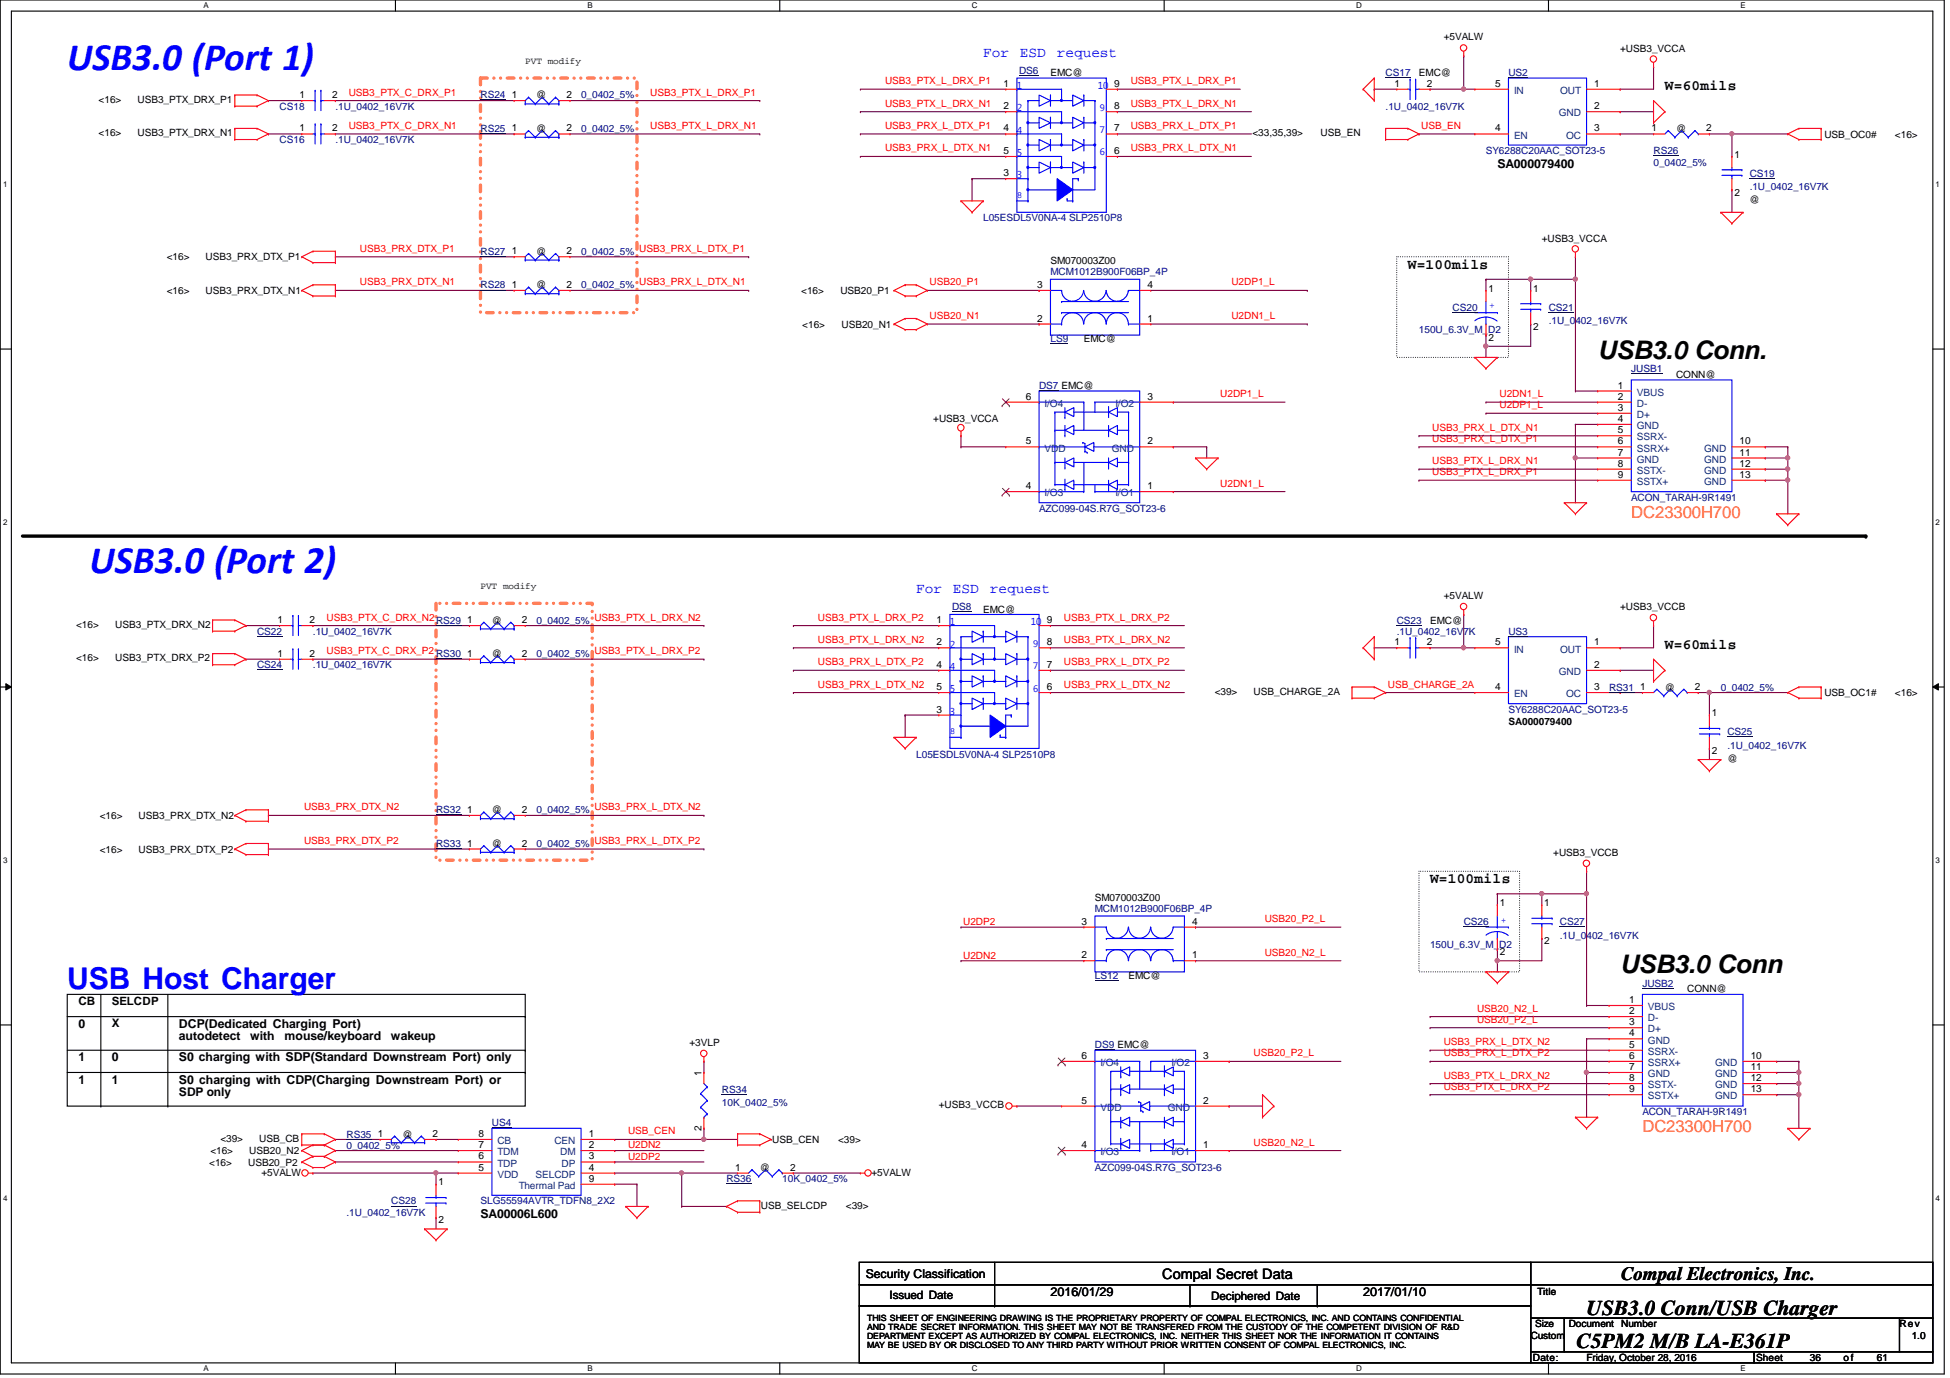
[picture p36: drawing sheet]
<svg xmlns="http://www.w3.org/2000/svg" width="297mm" height="210mm" viewBox="0 0 297 210" stroke-linecap="round" stroke-linejoin="round" font-family="sans-serif">
<defs><g id="words">
<g font-size="5.9" fill="#00f">
<text x="10.2" y="10.7">USB3.0 (Port 1)</text>
<text x="13.6" y="87.3">USB3.0 (Port 2)</text>
</g>
<text font-size="4.6" fill="#00f" x="10.2" y="150.6">USB Host Charger</text>
<g font-size="3.9">
<text x="243.4" y="54.7">USB3.0 Conn.</text>
<text x="246.8" y="148.3">USB3.0 Conn</text>
</g>
<g font-size="3.2">
<text x="241.7" y="200.3">USB3.0 Conn/USB Charger</text>
<text x="240.2" y="205.4">C5PM2 M/B LA-E361P</text>
</g>
<text font-size="2.9" x="247" y="194.9">Compal Electronics, Inc.</text>
<g font-size="2.5" fill="#ff8000">
<text x="248.5" y="78.9">DC23300H700</text>
<text x="250.2" y="172.5">DC23300H700</text>
</g>
<g font-size="2.2" fill="#00f">
<text x="149.8" y="8.6">For</text>
<text x="155.4" y="8.6">ESD</text>
<text x="161" y="8.6">request</text>
<text x="139.6" y="90.3">For</text>
<text x="145.2" y="90.3">ESD</text>
<text x="150.8" y="90.3">request</text>
</g>
<g font-size="2.2">
<text x="253.6" y="13.7">W=60mils</text>
<text x="214.5" y="40.9">W=100mils</text>
<text x="253.6" y="98.8">W=60mils</text>
<text x="217.8" y="134.5">W=100mils</text>
<text x="177" y="194.8">Compal Secret Data</text>
</g>
<g font-size="1.9">
<text x="228.1" y="25.5">SA000079400</text>
<text x="11.9" y="161.7">1</text>
<text x="11.9" y="156.5">0</text>
<text x="17.1" y="161.7">0</text>
<text x="27.3" y="158.5">autodetect</text>
<text x="27.3" y="156.5">DCP(Dedicated Charging Port)</text>
<text x="27.3" y="161.7">S0 charging with SDP(Standard Downstream Port) only</text>
<text x="38.1" y="158.5">with</text>
<text x="43.3" y="158.5">mouse/keyboard</text>
<text x="59.6" y="158.5">wakeup</text>
<text x="11.9" y="165.1">1</text>
<text x="17.1" y="165.1">1</text>
<text x="27.3" y="165.1">S0 charging with CDP(Charging Downstream Port) or</text>
<text x="73.2" y="185.5">SA00006L600</text>
<text x="131.9" y="194.6">Security Classification</text>
<text x="160" y="197.4">2016/01/29</text>
<text x="207.7" y="197.4">2017/01/10</text>
</g>
<g font-size="1.8">
<text x="11.9" y="153.1">CB</text>
<text x="17.1" y="156.5">X</text>
<text x="27.3" y="167">SDP only</text>
<text x="135.5" y="197.8">Issued Date</text>
<text x="184.5" y="198">Deciphered Date</text>
</g>
<text font-size="1.7" x="17.1" y="153.1">SELCDP</text>
<g font-size="1.5" fill="#000080">
<text x="155.2" y="11.3">DS6</text>
<text x="211.1" y="11.6">CS17</text>
<text x="229.8" y="11.6">US2</text>
<text x="42.6" y="16.7">CS18</text>
<text x="51.1" y="16.7">.1U_0402_16V7K</text>
<text x="73.2" y="15">RS24</text>
<text x="88.5" y="15">0_0402_5%</text>
<text x="211.1" y="16.7">.1U_0402_16V7K</text>
<text x="42.6" y="21.8">CS16</text>
<text x="51.1" y="21.8">.1U_0402_16V7K</text>
<text x="73.2" y="20.1">RS25</text>
<text x="88.5" y="20.1">0_0402_5%</text>
<text x="226.4" y="23.5">SY6288C20AAC_SOT23-5</text>
<text x="251.9" y="23.5">RS26</text>
<text x="251.9" y="25.2">0_0402_5%</text>
<text x="266.5" y="26.9">CS19</text>
<text x="266.5" y="29">.1U_0402_16V7K</text>
<text x="149.8" y="33.7">L05ESDL5V0NA-4 SLP2510P8</text>
<text x="73.2" y="38.8">RS27</text>
<text x="88.5" y="38.8">0_0402_5%</text>
<text x="160" y="41.9">MCM1012B900F06BP_4P</text>
<text x="73.2" y="43.9">RS28</text>
<text x="88.5" y="43.9">0_0402_5%</text>
<text x="221.3" y="47.3">CS20</text>
<text x="235.9" y="47.3">CS21</text>
<text x="160" y="52.1">LS9</text>
<text x="216.2" y="50.8">150U_6.3V_M_D2</text>
<text x="235.9" y="49.4">.1U_0402_16V7K</text>
<text x="158.3" y="59.3">DS7 EMC@</text>
<text x="248.5" y="56.7">JUSB1</text>
<text x="158.3" y="78">AZC099-04S.R7G_SOT23-6</text>
<text x="248.5" y="76.3">ACON_TARAH-9R1491</text>
<text x="66.4" y="95">RS29</text>
<text x="81.7" y="95">0_0402_5%</text>
<text x="145" y="93">DS8</text>
<text x="212.8" y="95">CS23</text>
<text x="39.2" y="96.7">CS22</text>
<text x="39.2" y="101.8">CS24</text>
<text x="47.7" y="96.7">.1U_0402_16V7K</text>
<text x="47.7" y="101.8">.1U_0402_16V7K</text>
<text x="66.4" y="100.1">RS30</text>
<text x="81.7" y="100.1">0_0402_5%</text>
<text x="212.8" y="96.7">.1U_0402_16V7K</text>
<text x="229.8" y="96.7">US3</text>
<text x="245.1" y="105.2">RS31</text>
<text x="262.1" y="105.2">0_0402_5%</text>
<text x="229.8" y="108.6">SY6288C20AAC_SOT23-5</text>
<text x="263.1" y="112">CS25</text>
<text x="139.6" y="115.4">L05ESDL5V0NA-4 SLP2510P8</text>
<text x="263.1" y="114">.1U_0402_16V7K</text>
<text x="66.4" y="123.9">RS32</text>
<text x="81.7" y="123.9">0_0402_5%</text>
<text x="66.4" y="129">RS33</text>
<text x="81.7" y="129">0_0402_5%</text>
<text x="166.8" y="138.9">MCM1012B900F06BP_4P</text>
<text x="223" y="140.9">CS26</text>
<text x="237.6" y="140.9">CS27</text>
<text x="237.6" y="143">.1U_0402_16V7K</text>
<text x="166.8" y="149.1">LS12</text>
<text x="217.8" y="144.4">150U_6.3V_M_D2</text>
<text x="250.2" y="150.3">JUSB2</text>
<text x="166.8" y="159.6">DS9 EMC@</text>
<text x="110" y="166.5">RS34</text>
<text x="52.8" y="173.3">RS35</text>
<text x="74.9" y="171.6">US4</text>
<text x="110" y="168.5">10K_0402_5%</text>
<text x="250.2" y="169.9">ACON_TARAH-9R1491</text>
<text x="52.8" y="175">0_0402_5%</text>
<text x="166.8" y="178.4">AZC099-04S.R7G_SOT23-6</text>
<text x="52.8" y="185.2">.1U_0402_16V7K</text>
<text x="59.6" y="183.5">CS28</text>
<text x="73.2" y="183.5">SLG55594AVTR_TDFN8_2X2</text>
<text x="110.7" y="180.1">RS36</text>
<text x="119.2" y="180.1">10K_0402_5%</text>
</g>
<g font-size="1.5">
<text x="160" y="11.6">EMC@</text>
<text x="216.1" y="11.6">EMC@</text>
<text x="219.9" y="6.1">+5VALW</text>
<text x="246.8" y="7.9">+USB3_VCCA</text>
<text x="15" y="15.7">&lt;16&gt;</text>
<text x="21" y="15.7">USB3_PTX_DRX_P1</text>
<text x="45.6" y="14.9">1</text>
<text x="50.6" y="14.9">2</text>
<text x="78" y="14.9">1</text>
<text x="81.7" y="15">@</text>
<text x="86.3" y="14.9">2</text>
<text x="152.9" y="13.2">1</text>
<text x="152.9" y="16.6">2</text>
<text x="169.7" y="13.2">9</text>
<text x="169.7" y="16.6">8</text>
<text x="212.4" y="13.2">1</text>
<text x="217.3" y="13.2">2</text>
<text x="227.7" y="13.2">5</text>
<text x="242.9" y="13.2">1</text>
<text x="242.9" y="16.6">2</text>
<text x="15" y="20.8">&lt;16&gt;</text>
<text x="21" y="20.8">USB3_PTX_DRX_N1</text>
<text x="45.6" y="20">1</text>
<text x="50.6" y="20">2</text>
<text x="78" y="20">1</text>
<text x="81.7" y="20.1">@</text>
<text x="86.3" y="20">2</text>
<text x="152.9" y="20">4</text>
<text x="152.9" y="23.5">5</text>
<text x="169.7" y="23.5">6</text>
<text x="169.7" y="20">7</text>
<text x="190.8" y="20.8">&lt;33,35,39&gt;</text>
<text x="201.2" y="20.8">USB_EN</text>
<text x="227.7" y="20">4</text>
<text x="242.9" y="20">3</text>
<text x="251.6" y="20">1</text>
<text x="255.3" y="20.1">@</text>
<text x="259.9" y="20">2</text>
<text x="277.9" y="21">USB_OC0#</text>
<text x="288.7" y="21">&lt;16&gt;</text>
<text x="152.9" y="26.8">3</text>
<text x="264.2" y="24">1</text>
<text x="264.2" y="29.8">2</text>
<text x="266.5" y="31">@</text>
<text x="25.4" y="39.7">&lt;16&gt;</text>
<text x="31.3" y="39.7">USB3_PRX_DTX_P1</text>
<text x="78" y="38.7">1</text>
<text x="81.7" y="38.8">@</text>
<text x="86.3" y="38.7">2</text>
<text x="160" y="40.2">SM070003Z00</text>
<text x="234.9" y="36.8">+USB3_VCCA</text>
<text x="25.4" y="44.8">&lt;16&gt;</text>
<text x="31.3" y="44.8">USB3_PRX_DTX_N1</text>
<text x="78" y="43.9">1</text>
<text x="81.7" y="43.9">@</text>
<text x="86.3" y="43.9">2</text>
<text x="122" y="44.8">&lt;16&gt;</text>
<text x="128" y="44.8">USB20_P1</text>
<text x="158" y="43.9">3</text>
<text x="174.8" y="43.9">4</text>
<text x="226.7" y="44.4">1</text>
<text x="233.5" y="44.4">1</text>
<text x="122.2" y="49.9">&lt;16&gt;</text>
<text x="128.2" y="49.9">USB20_N1</text>
<text x="158" y="49">2</text>
<text x="165.1" y="52.1">EMC@</text>
<text x="174.8" y="49">1</text>
<text x="226.7" y="51.9">2</text>
<text x="233.5" y="50.2">2</text>
<text x="246.5" y="59.2">1</text>
<text x="255.3" y="57.5">CONN@</text>
<text x="142.2" y="64.3">+USB3_VCCA</text>
<text x="156.2" y="60.9">6</text>
<text x="174.8" y="60.9">3</text>
<text x="246.5" y="60.9">2</text>
<text x="246.5" y="62.6">3</text>
<text x="246.5" y="64.3">4</text>
<text x="246.5" y="66">5</text>
<text x="156.2" y="67.7">5</text>
<text x="174.8" y="67.7">2</text>
<text x="246.5" y="67.7">6</text>
<text x="246.5" y="69.4">7</text>
<text x="246.5" y="71.1">8</text>
<text x="265" y="67.7">10</text>
<text x="265" y="69.4">11</text>
<text x="265" y="71.1">12</text>
<text x="156.2" y="74.5">4</text>
<text x="174.8" y="74.5">1</text>
<text x="246.5" y="72.8">9</text>
<text x="265" y="72.8">13</text>
<text x="11.6" y="95.7">&lt;16&gt;</text>
<text x="17.6" y="95.7">USB3_PTX_DRX_N2</text>
<text x="42.2" y="94.9">1</text>
<text x="47.2" y="94.9">2</text>
<text x="71.2" y="94.9">1</text>
<text x="74.9" y="95">@</text>
<text x="79.5" y="94.9">2</text>
<text x="142.7" y="94.9">1</text>
<text x="149.8" y="93.3">EMC@</text>
<text x="159.5" y="94.9">9</text>
<text x="217.8" y="95">EMC@</text>
<text x="219.9" y="91.2">+5VALW</text>
<text x="246.8" y="93">+USB3_VCCB</text>
<text x="11.6" y="100.8">&lt;16&gt;</text>
<text x="17.6" y="100.8">USB3_PTX_DRX_P2</text>
<text x="42.2" y="100">1</text>
<text x="47.2" y="100">2</text>
<text x="71.2" y="100">1</text>
<text x="74.9" y="100.1">@</text>
<text x="79.5" y="100">2</text>
<text x="142.7" y="101.7">4</text>
<text x="142.7" y="98.3">2</text>
<text x="159.5" y="101.7">7</text>
<text x="159.5" y="98.3">8</text>
<text x="212.4" y="98.3">1</text>
<text x="217.3" y="98.3">2</text>
<text x="227.7" y="98.3">5</text>
<text x="242.9" y="98.3">1</text>
<text x="242.9" y="101.7">2</text>
<text x="142.7" y="105.1">5</text>
<text x="159.5" y="105.1">6</text>
<text x="185" y="105.9">&lt;39&gt;</text>
<text x="191" y="105.9">USB_CHARGE_2A</text>
<text x="227.7" y="105.1">4</text>
<text x="242.9" y="105.1">3</text>
<text x="249.8" y="105.1">1</text>
<text x="253.6" y="105.2">@</text>
<text x="258.2" y="105.1">2</text>
<text x="277.9" y="106">USB_OC1#</text>
<text x="288.7" y="106">&lt;16&gt;</text>
<text x="142.7" y="108.5">3</text>
<text x="229.8" y="110.4">SA000079400</text>
<text x="260.8" y="109.1">1</text>
<text x="260.8" y="114.9">2</text>
<text x="263.1" y="116.1">@</text>
<text x="15.2" y="124.8">&lt;16&gt;</text>
<text x="21.1" y="124.8">USB3_PRX_DTX_N2</text>
<text x="71.2" y="123.8">1</text>
<text x="74.9" y="123.9">@</text>
<text x="79.5" y="123.8">2</text>
<text x="15.2" y="129.9">&lt;16&gt;</text>
<text x="21.1" y="129.9">USB3_PRX_DTX_P2</text>
<text x="71.2" y="128.9">1</text>
<text x="74.9" y="129">@</text>
<text x="79.5" y="128.9">2</text>
<text x="236.6" y="130.4">+USB3_VCCB</text>
<text x="166.8" y="137.2">SM070003Z00</text>
<text x="164.8" y="140.8">3</text>
<text x="181.6" y="140.8">4</text>
<text x="228.5" y="138">1</text>
<text x="235.2" y="138">1</text>
<text x="235.2" y="143.8">2</text>
<text x="164.8" y="146">2</text>
<text x="171.9" y="149.1">EMC@</text>
<text x="181.6" y="146">1</text>
<text x="228.5" y="145.5">2</text>
<text x="248.1" y="152.8">1</text>
<text x="248.1" y="154.5">2</text>
<text x="257" y="151.1">CONN@</text>
<text x="105" y="159.3">+3VLP</text>
<text x="164.8" y="161.3">6</text>
<text x="183.3" y="161.3">3</text>
<text x="248.1" y="157.9">4</text>
<text x="248.1" y="159.6">5</text>
<text x="248.1" y="161.3">6</text>
<text x="248.1" y="156.2">3</text>
<text x="266.7" y="161.3">10</text>
<text x="106.8" y="163.9" transform="rotate(-90 106.8 163.9)">1</text>
<text x="248.1" y="163">7</text>
<text x="248.1" y="164.7">8</text>
<text x="248.1" y="166.4">9</text>
<text x="266.7" y="163">11</text>
<text x="266.7" y="164.7">12</text>
<text x="266.7" y="166.4">13</text>
<text x="33.6" y="173.9">&lt;39&gt;</text>
<text x="39.5" y="173.9">USB_CB</text>
<text x="57.6" y="173.2">1</text>
<text x="61.3" y="173.3">@</text>
<text x="65.9" y="173.2">2</text>
<text x="72.9" y="173.2">8</text>
<text x="89.7" y="173.2">1</text>
<text x="106.8" y="172.2" transform="rotate(-90 106.8 172.2)">2</text>
<text x="143" y="168.8">+USB3_VCCB</text>
<text x="164.8" y="168.1">5</text>
<text x="183.3" y="168.1">2</text>
<text x="31.9" y="177.5">&lt;16&gt;</text>
<text x="32" y="175.8">&lt;16&gt;</text>
<text x="37.8" y="177.5">USB20_P2</text>
<text x="38" y="175.8">USB20_N2</text>
<text x="39.8" y="179.1">+5VALW</text>
<text x="72.9" y="178.3">5</text>
<text x="72.9" y="176.6">6</text>
<text x="72.9" y="174.9">7</text>
<text x="89.7" y="178.3">4</text>
<text x="89.7" y="176.6">3</text>
<text x="89.7" y="174.9">2</text>
<text x="112" y="178.3">1</text>
<text x="115.7" y="178.4">@</text>
<text x="117.6" y="174.1">USB_CEN</text>
<text x="120.4" y="178.3">2</text>
<text x="127.7" y="174.1">&lt;39&gt;</text>
<text x="132.8" y="179.1">+5VALW</text>
<text x="164.8" y="174.9">4</text>
<text x="183.3" y="174.9">1</text>
<text x="66.8" y="180.6">1</text>
<text x="89.7" y="180">9</text>
<text x="115.9" y="184.1">USB_SELCDP</text>
<text x="128.9" y="184.1">&lt;39&gt;</text>
<text x="66.8" y="186.4">2</text>
<text x="234.2" y="197.3">Title</text>
<text x="233.2" y="203.9">Custom</text>
<text x="233.8" y="202.2">Size</text>
<text x="239" y="202.2">Document</text>
<text x="247" y="202.2">Number</text>
<text x="289.3" y="202.2">Rev</text>
<text x="291.2" y="203.9">1.0</text>
<text x="233.5" y="207.3">Date:</text>
<text x="241.7" y="207.3">Friday, October 28, 2016</text>
<text x="267.5" y="207.3">Sheet</text>
<text x="275.7" y="207.3">36</text>
<text x="280.8" y="207.3">of</text>
<text x="285.9" y="207.3">61</text>
</g>
<g font-size="1.5" fill="#f00">
<text x="53.1" y="14.6">USB3_PTX_C_DRX_P1</text>
<text x="99.1" y="14.6">USB3_PTX_L_DRX_P1</text>
<text x="134.8" y="16.3">USB3_PTX_L_DRX_N1</text>
<text x="134.8" y="12.8">USB3_PTX_L_DRX_P1</text>
<text x="172.3" y="12.8">USB3_PTX_L_DRX_P1</text>
<text x="172.3" y="16.3">USB3_PTX_L_DRX_N1</text>
<text x="53.1" y="19.6">USB3_PTX_C_DRX_N1</text>
<text x="99.1" y="19.6">USB3_PTX_L_DRX_N1</text>
<text x="134.8" y="23.1">USB3_PRX_L_DTX_N1</text>
<text x="134.8" y="19.6">USB3_PRX_L_DTX_P1</text>
<text x="172.3" y="23.1">USB3_PRX_L_DTX_N1</text>
<text x="172.3" y="19.6">USB3_PRX_L_DTX_P1</text>
<text x="216.5" y="19.6">USB_EN</text>
<text x="54.8" y="38.4">USB3_PRX_DTX_P1</text>
<text x="97.4" y="38.4">USB3_PRX_L_DTX_P1</text>
<text x="54.8" y="43.5">USB3_PRX_DTX_N1</text>
<text x="97.4" y="43.5">USB3_PRX_L_DTX_N1</text>
<text x="141.6" y="43.5">USB20_P1</text>
<text x="187.6" y="43.5">U2DP1_L</text>
<text x="141.6" y="48.6">USB20_N1</text>
<text x="187.6" y="48.6">U2DN1_L</text>
<text x="185.9" y="60.5">U2DP1_L</text>
<text x="218.2" y="65.6">USB3_PRX_L_DTX_N1</text>
<text x="228.4" y="60.5">U2DN1_L</text>
<text x="228.4" y="62.2">U2DP1_L</text>
<text x="218.2" y="70.7">USB3_PTX_L_DRX_N1</text>
<text x="218.2" y="67.3">USB3_PRX_L_DTX_P1</text>
<text x="185.9" y="74.1">U2DN1_L</text>
<text x="218.2" y="72.4">USB3_PTX_L_DRX_P1</text>
<text x="49.7" y="94.5">USB3_PTX_C_DRX_N2</text>
<text x="90.5" y="94.5">USB3_PTX_L_DRX_N2</text>
<text x="124.6" y="94.5">USB3_PTX_L_DRX_P2</text>
<text x="162" y="94.5">USB3_PTX_L_DRX_P2</text>
<text x="49.7" y="99.7">USB3_PTX_C_DRX_P2</text>
<text x="90.5" y="99.7">USB3_PTX_L_DRX_P2</text>
<text x="124.6" y="97.9">USB3_PTX_L_DRX_N2</text>
<text x="124.6" y="101.3">USB3_PRX_L_DTX_P2</text>
<text x="162" y="97.9">USB3_PTX_L_DRX_N2</text>
<text x="162" y="101.3">USB3_PRX_L_DTX_P2</text>
<text x="124.6" y="104.7">USB3_PRX_L_DTX_N2</text>
<text x="162" y="104.7">USB3_PRX_L_DTX_N2</text>
<text x="211.4" y="104.7">USB_CHARGE_2A</text>
<text x="46.3" y="123.4">USB3_PRX_DTX_N2</text>
<text x="90.5" y="123.4">USB3_PRX_L_DTX_N2</text>
<text x="46.3" y="128.6">USB3_PRX_DTX_P2</text>
<text x="90.5" y="128.6">USB3_PRX_L_DTX_P2</text>
<text x="146.7" y="140.9">U2DP2</text>
<text x="192.7" y="140.5">USB20_P2_L</text>
<text x="146.7" y="146">U2DN2</text>
<text x="192.7" y="145.6">USB20_N2_L</text>
<text x="225" y="154.1">USB20_N2_L</text>
<text x="225" y="155.8">USB20_P2_L</text>
<text x="191" y="160.9">USB20_P2_L</text>
<text x="219.9" y="159.2">USB3_PRX_L_DTX_N2</text>
<text x="219.9" y="160.9">USB3_PRX_L_DTX_P2</text>
<text x="219.9" y="166">USB3_PTX_L_DRX_P2</text>
<text x="219.9" y="164.3">USB3_PTX_L_DRX_N2</text>
<text x="95.7" y="172.8">USB_CEN</text>
<text x="95.7" y="176.7">U2DP2</text>
<text x="95.7" y="174.9">U2DN2</text>
<text x="191" y="174.5">USB20_N2_L</text>
</g>
<g font-size="1.5" fill="#00f">
<text x="154.9" y="17">2</text>
<text x="154.9" y="13.5">1</text>
<text x="167.2" y="13.5">10</text>
<text x="154.9" y="23.7">5</text>
<text x="154.9" y="20.4">4</text>
<text x="154.9" y="27.2">3</text>
<text x="144.7" y="95.2">1</text>
<text x="157" y="95.2">10</text>
<text x="144.7" y="98.6">2</text>
<text x="144.7" y="105.5">5</text>
<text x="144.7" y="102.1">4</text>
<text x="144.7" y="108.8">3</text>
</g>
<g font-size="1.5" fill="#004080">
<text x="230.6" y="14.3">IN</text>
<text x="237.4" y="17.7">GND</text>
<text x="237.7" y="14.3">OUT</text>
<text x="230.6" y="21.1">EN</text>
<text x="238.5" y="21.1">OC</text>
<text x="159.1" y="62">I/O4</text>
<text x="169.9" y="62">I/O2</text>
<text x="249.3" y="60.3">VBUS</text>
<text x="249.3" y="62">D-</text>
<text x="249.3" y="63.7">D+</text>
<text x="249.3" y="65.4">GND</text>
<text x="159.1" y="68.8">VDD</text>
<text x="169.4" y="68.8">GND</text>
<text x="249.3" y="67.1">SSRX-</text>
<text x="249.3" y="68.8">SSRX+</text>
<text x="249.3" y="70.5">GND</text>
<text x="259.6" y="68.8">GND</text>
<text x="259.6" y="70.5">GND</text>
<text x="159.1" y="75.6">I/O3</text>
<text x="169.9" y="75.6">I/O1</text>
<text x="249.3" y="72.2">SSTX-</text>
<text x="249.3" y="73.9">SSTX+</text>
<text x="259.6" y="72.2">GND</text>
<text x="259.6" y="73.9">GND</text>
<text x="230.6" y="99.4">IN</text>
<text x="237.7" y="99.4">OUT</text>
<text x="230.6" y="106.2">EN</text>
<text x="237.4" y="102.8">GND</text>
<text x="238.5" y="106.2">OC</text>
<text x="251" y="153.9">VBUS</text>
<text x="251" y="155.6">D-</text>
<text x="251" y="157.3">D+</text>
<text x="251" y="159">GND</text>
<text x="251" y="160.7">SSRX-</text>
<text x="167.6" y="162.4">I/O4</text>
<text x="178.4" y="162.4">I/O2</text>
<text x="251" y="162.4">SSRX+</text>
<text x="251" y="164.1">GND</text>
<text x="251" y="165.8">SSTX-</text>
<text x="251" y="167.5">SSTX+</text>
<text x="261.3" y="162.4">GND</text>
<text x="261.3" y="164.1">GND</text>
<text x="261.3" y="165.8">GND</text>
<text x="261.3" y="167.5">GND</text>
<text x="167.6" y="169.2">VDD</text>
<text x="177.9" y="169.2">GND</text>
<text x="75.8" y="179.4">VDD</text>
<text x="75.8" y="177.7">TDP</text>
<text x="75.8" y="174.3">CB</text>
<text x="75.8" y="176">TDM</text>
<text x="81.6" y="179.4">SELCDP</text>
<text x="84.5" y="174.3">CEN</text>
<text x="85.3" y="176">DM</text>
<text x="85.6" y="177.7">DP</text>
<text x="167.6" y="176">I/O3</text>
<text x="178.4" y="176">I/O1</text>
<text x="79" y="181.1">Thermal Pad</text>
</g>
<g font-size="1.4">
<text x="80" y="9.7">PVT modify</text>
<text x="73.2" y="89.7">PVT modify</text>
</g>
<g font-size="1.4" fill="#00f">
<text x="167.6" y="16.9">9</text>
<text x="167.6" y="20.3">7</text>
<text x="167.6" y="23.7">6</text>
<text x="154.9" y="30.1">8</text>
<text x="226.9" y="46.9">+</text>
<text x="157.4" y="102">7</text>
<text x="157.4" y="98.6">9</text>
<text x="157.4" y="105.4">6</text>
<text x="144.7" y="111.8">8</text>
<text x="228.6" y="140.5">+</text>
</g>
<g font-size="1.3">
<text x="132.1" y="201.3">THIS SHEET OF ENGINEERING DRAWING IS THE PROPRIETARY PROPERTY OF COMPAL ELECTRONICS, INC. AND CONTAINS CONFIDENTIAL</text>
<text x="132.1" y="202.6">AND TRADE SECRET INFORMATION. THIS SHEET MAY NOT BE TRANSFERED FROM THE CUSTODY OF THE COMPETENT DIVISION OF R&amp;D</text>
<text x="132.1" y="204">DEPARTMENT EXCEPT AS AUTHORIZED BY COMPAL ELECTRONICS, INC. NEITHER THIS SHEET NOR THE INFORMATION IT CONTAINS</text>
<text x="132.1" y="205.4">MAY BE USED BY OR DISCLOSED TO ANY THIRD PARTY WITHOUT PRIOR WRITTEN CONSENT OF COMPAL ELECTRONICS, INC.</text>
</g>
<g font-size="1.2">
<text x="31" y="1.3">A</text>
<text x="89.5" y="1.3">B</text>
<text x="148" y="1.3">C</text>
<text x="206.6" y="1.3">D</text>
<text x="265.1" y="1.3">E</text>
<text x=".5" y="28.5">1</text>
<text x="294.8" y="28.5">1</text>
<text x=".5" y="80">2</text>
<text x="294.8" y="80">2</text>
<text x=".5" y="131.5">3</text>
<text x="294.8" y="131.5">3</text>
<text x=".5" y="183">4</text>
<text x="294.8" y="183">4</text>
<text x="31" y="208.9">A</text>
<text x="89.5" y="208.9">B</text>
<text x="148" y="208.9">C</text>
<text x="206.6" y="208.9">D</text>
<text x="265.1" y="208.9">E</text>
</g>
</g></defs>
<path d="M0 0h296.2v209.3h-296.2zM1.7 1.7h292.7v205.9h-292.7z" fill="none" stroke="#000" stroke-width=".17"/>
<g fill="#fff">
<path d="M31 .2h.7v1.3h-.7z"/>
<path d="M31 207.8h.7v1.3h-.7z"/>
</g>
<path d="M60.2 0v1.7M60.2 207.6v1.7" fill="none" stroke="#000" stroke-width=".17"/>
<g fill="#fff">
<path d="M89.5 .2h.8v1.3h-.8z"/>
<path d="M89.5 207.8h.8v1.3h-.8z"/>
</g>
<path d="M118.8 0v1.7M118.8 207.6v1.7" fill="none" stroke="#000" stroke-width=".17"/>
<g fill="#fff">
<path d="M148 .2h.9v1.3h-.9z"/>
<path d="M148 207.8h.9v1.3h-.9z"/>
</g>
<path d="M177.3 0v1.7M177.3 207.6v1.7" fill="none" stroke="#000" stroke-width=".17"/>
<g fill="#fff">
<path d="M206.6 .2h.8v1.3h-.8z"/>
<path d="M206.6 207.8h.8v1.3h-.8z"/>
</g>
<path d="M235.9 0v1.7M235.9 207.6v1.7" fill="none" stroke="#000" stroke-width=".17"/>
<g fill="#fff">
<path d="M265.1 .2h.8v1.3h-.8z"/>
<path d="M265.1 207.8h.8v1.3h-.8z"/>
<path d="M.5 27.4h.6v1.4h-.6z"/>
<path d="M294.8 27.4h.7v1.4h-.7z"/>
<path d="M.5 78.9h.6v1.4h-.6z"/>
<path d="M294.8 78.9h.7v1.4h-.7z"/>
</g>
<path d="M0 53.2h1.7M294.4 53.2h1.7" fill="none" stroke="#000" stroke-width=".17"/>
<g fill="#fff">
<path d="M.5 130.4h.6v1.3h-.6z"/>
<path d="M294.8 130.4h.7v1.3h-.7z"/>
</g>
<path d="M0 104.6h1.7M294.4 104.6h1.7" fill="none" stroke="#000" stroke-width=".17"/>
<path d="M.9 104.1l.8 .5-.8 .5zM294.4 104.6l.9-.5v1z" fill="#000"/>
<path d="M.9 104.1l.8 .5-.8 .5zM294.4 104.6l.9-.5v1z" fill="none" stroke="#000" stroke-width=".15"/>
<g fill="#fff">
<path d="M.5 181.9h.6v1.3h-.6z"/>
<path d="M294.8 181.9h.7v1.3h-.7z"/>
</g>
<g fill="none" stroke="#000" stroke-width=".17">
<path d="M0 156.1h1.7M10.2 151.5h69.8v17h-69.8zM10.2 160h69.8M10.2 154.9h69.8M15.4 151.5v17M25.6 151.5v17M80 160h.1M80 154.9h.1M294.4 156.1h1.7M10.2 163.4h69.8M15.4 168.5h.1M25.6 168.5h.1"/>
<path d="M80 163.4h.1"/>
</g>
<path d="M212.8 39.1h17v15.3h-17zM216.2 132.7h15.3v15.3h-15.3z" fill="none" stroke="#000" stroke-width=".17" stroke-dasharray="0 .3"/>
<path d="M3.4 81.7h280.8" fill="none" stroke="#000" stroke-width=".51"/>
<circle cx="284.2" cy="81.7" r=".25" fill="#000"/>
<path d="M73.2 11.9h23.8v35.7h-23.8zM66.4 91.9h23.8v39.1h-23.8z" fill="none" stroke="#ff8040" stroke-width=".51" stroke-dasharray="1 1 0 1 0 1"/>
<g fill="none" stroke="#800040" stroke-width=".17">
<path d="M148.1 27.2h.1M148.1 27.2v3.4M148.1 27.2h5.1M216.2 73.2h27.2M216.2 71.5h27.2M216.2 68.1h27.2M216.2 66.4h27.2M216.2 73.2h.1M216.2 71.5h.1M216.2 68.1h.1M216.2 66.4h.1M226.4 61.3h17"/>
<path d="M226.4 62.9h17M226.4 61.3h.1M226.4 62.9h.1M240 64.6h3.4M240 69.8h3.4M240 64.6h.1M240 69.8h.1M240 64.6v12"/>
</g>
<circle cx="240" cy="69.7" r=".32" fill="#f0f"/>
<circle cx="240" cy="69.7" r=".32" fill="none" stroke="#f0f" stroke-width=".17"/>
<path d="M240 42.5h.1M240 42.5v17.1" fill="none" stroke="#800040" stroke-width=".17"/>
<circle cx="240" cy="42.5" r=".32" fill="#f0f"/>
<circle cx="240" cy="42.5" r=".32" fill="none" stroke="#f0f" stroke-width=".17"/>
<path d="M226.4 52.7h.1M226.4 52.7v1.7M233.2 49.4h.1M233.2 49.4v3.3h-6.8" fill="none" stroke="#800040" stroke-width=".17"/>
<circle cx="226.3" cy="52.7" r=".32" fill="#f0f"/>
<circle cx="226.3" cy="52.7" r=".32" fill="none" stroke="#f0f" stroke-width=".17"/>
<path d="M240 39.1h.1M240 39.1v3.4h-13.6M226.4 42.5h.1M226.4 42.5v1.7M233.2 42.5h.1M233.2 42.5v1.7" fill="none" stroke="#800040" stroke-width=".17"/>
<circle cx="233.1" cy="42.5" r=".32" fill="#f0f"/>
<circle cx="233.1" cy="42.5" r=".32" fill="none" stroke="#f0f" stroke-width=".17"/>
<path d="M226.4 51.1h.1M226.4 51.1v1.6M240 59.6h3.4M240 59.6h.1M268.9 68.1h.1M268.9 68.1h3.4M272.3 69.8h.1M272.3 69.8v1.7" fill="none" stroke="#800040" stroke-width=".17"/>
<circle cx="272.3" cy="71.4" r=".32" fill="#f0f"/>
<circle cx="272.3" cy="71.4" r=".32" fill="none" stroke="#f0f" stroke-width=".17"/>
<circle cx="272.3" cy="69.7" r=".32" fill="#f0f"/>
<circle cx="272.3" cy="69.7" r=".32" fill="none" stroke="#f0f" stroke-width=".17"/>
<path d="M268.9 69.8h.1M268.9 71.5h.1M268.9 73.2h.1M268.9 69.8h3.4M268.9 71.5h3.4M268.9 73.2h3.4M272.3 73.2h.1M272.3 73.2v5.1" fill="none" stroke="#800040" stroke-width=".17"/>
<circle cx="272.3" cy="73.1" r=".32" fill="#f0f"/>
<circle cx="272.3" cy="73.1" r=".32" fill="none" stroke="#f0f" stroke-width=".17"/>
<g fill="none" stroke="#800040" stroke-width=".17">
<path d="M51.1 15.3h.1M51.1 15.3h27.2M51.1 20.4h.1M51.1 39.1h.1M51.1 20.4h27.2M51.1 39.1h27.2M51.1 44.2h.1M51.1 44.2h27.2M272.3 71.5h.1M272.3 68.1h.1M272.3 68.1v1.7M272.3 71.5v1.7"/>
<path d="M241.7 158.2h.1M241.7 158.2v5.2M217.8 166.8h.1M217.8 165.1h.1M217.8 166.8h27.3M217.8 165.1h27.3"/>
</g>
<circle cx="241.7" cy="163.3" r=".32" fill="#f0f"/>
<circle cx="241.7" cy="163.3" r=".32" fill="none" stroke="#f0f" stroke-width=".17"/>
<path d="M241.7 136.1h.1M241.7 136.1v17.1M228.1 146.3h.1M228.1 146.3v1.7M234.9 143h.1M234.9 143v3.3h-6.8M241.7 158.2h.1M241.7 158.2h3.4M241.7 163.4h.1M241.7 163.4v6.8M241.7 163.4h3.4" fill="none" stroke="#800040" stroke-width=".17"/>
<circle cx="241.7" cy="136.1" r=".32" fill="#f0f"/>
<circle cx="241.7" cy="136.1" r=".32" fill="none" stroke="#f0f" stroke-width=".17"/>
<path d="M234.9 136.1h.1M234.9 136.1v1.7M234.9 136.1h6.8" fill="none" stroke="#800040" stroke-width=".17"/>
<circle cx="234.8" cy="136.1" r=".32" fill="#f0f"/>
<circle cx="234.8" cy="136.1" r=".32" fill="none" stroke="#f0f" stroke-width=".17"/>
<path d="M228.1 136.1h.1M228.1 136.1v1.7M228.1 136.1h6.8M241.7 132.7h.1M241.7 132.7v3.4M228.1 144.7h.1M228.1 144.7v1.6M241.7 153.2h.1M241.7 153.2h3.4" fill="none" stroke="#800040" stroke-width=".17"/>
<circle cx="228.1" cy="146.3" r=".32" fill="#f0f"/>
<circle cx="228.1" cy="146.3" r=".32" fill="none" stroke="#f0f" stroke-width=".17"/>
<path d="M274 163.4h.1M274 163.4v1.7" fill="none" stroke="#800040" stroke-width=".17"/>
<circle cx="274" cy="163.3" r=".32" fill="#f0f"/>
<circle cx="274" cy="163.3" r=".32" fill="none" stroke="#f0f" stroke-width=".17"/>
<path d="M270.6 161.7h3.4M270.6 161.7h.1M274 161.7h.1M274 166.8h.1M274 161.7v1.7M274 166.8v5.1" fill="none" stroke="#800040" stroke-width=".17"/>
<circle cx="274" cy="166.7" r=".32" fill="#f0f"/>
<circle cx="274" cy="166.7" r=".32" fill="none" stroke="#f0f" stroke-width=".17"/>
<g fill="none" stroke="#800040" stroke-width=".17">
<path d="M37.5 95.3h.1M37.5 95.3h5.1M80 95.3h27.2M107.2 95.3h.1M37.5 100.4h.1M37.5 100.4h5.1M137.9 108.9h5.1M137.9 108.9h.1M137.9 108.9v3.4M40.9 124.2h.1M40.9 129.3h.1M40.9 124.2h30.6"/>
<path d="M40.9 129.3h30.6M80 124.2h27.2M80 129.3h27.2M107.2 124.2h.1M107.2 129.3h.1M146.4 141.2h.1M146.4 146.3h.1M146.4 141.2h18.7M146.4 146.3h18.7M182.1 141.2h22.2M182.1 146.3h22.2M182.1 141.2h.1"/>
<path d="M182.1 146.3h.1M217.8 154.9h.1M217.8 156.5h.1M217.8 160h.1M217.8 154.9h27.3M217.8 156.5h27.3M217.8 160h27.3M47.7 178.7h.1M47.7 178.7h22.1M66.4 178.7h.1M66.4 178.7v1.7M107.2 161.7h.1"/>
<path d="M107.2 161.7v1.7M217.8 161.7h.1M217.8 161.7h27.3M270.6 166.8h3.4M270.6 165.1h3.4M270.6 163.4h3.4M270.6 166.8h.1M270.6 165.1h.1M270.6 163.4h.1M66.4 185.5h.1M66.4 185.5v1.7"/>
</g>
<circle cx="66.4" cy="178.7" r=".32" fill="#f0f"/>
<circle cx="66.4" cy="178.7" r=".32" fill="none" stroke="#f0f" stroke-width=".17"/>
<path d="M93.6 173.6h13.6M93.6 173.6h.1" fill="none" stroke="#800040" stroke-width=".17"/>
<circle cx="107.2" cy="173.5" r=".32" fill="#f0f"/>
<circle cx="107.2" cy="173.5" r=".32" fill="none" stroke="#f0f" stroke-width=".17"/>
<g fill="none" stroke="#800040" stroke-width=".17">
<path d="M51.1 175.3h.1M51.1 177h.1M51.1 175.3h18.7M51.1 177h18.7M93.6 178.7h10.2M93.6 178.7h.1M107.2 171.9h.1M107.2 173.6h.1M107.2 171.9v1.7M107.2 173.6h5.1M120.9 178.7h10.2M120.9 178.7h.1"/>
<path d="M93.6 180.4h.1M93.6 180.4h3.4M97 180.4h.1M97 180.4v3.4"/>
</g>
<circle cx="103.8" cy="178.7" r=".32" fill="#f0f"/>
<circle cx="103.8" cy="178.7" r=".32" fill="none" stroke="#f0f" stroke-width=".17"/>
<g fill="none" stroke="#800040" stroke-width=".17">
<path d="M141.3 44.2h17M141.3 49.4h17M158.3 44.2h.1M158.3 49.4h.1M175.3 44.2h23.8M175.3 49.4h23.8M199.1 44.2h.1M199.1 49.4h.1M223 98.7h1.7M223 93.6h.1M223 98.7h.1M223 93.6v5.1"/>
<path d="M51.1 173.6h.1M51.1 173.6h6.8M66.4 173.6h.1M66.4 173.6h3.4M93.6 177h13.6M93.6 175.3h13.6M93.6 177h.1M93.6 175.3h.1"/>
</g>
<circle cx="222.9" cy="98.7" r=".32" fill="#f0f"/>
<circle cx="222.9" cy="98.7" r=".32" fill="none" stroke="#f0f" stroke-width=".17"/>
<g fill="none" stroke="#800040" stroke-width=".17">
<path d="M209.3 98.7h3.5M209.3 98.7h.1M217.8 98.7h.1M217.8 98.7h5.2M246.8 98.7h.1M251.9 95.3h.1M251.9 95.3v3.4h-5.1M246.8 102.1h5.1M246.8 105.5h3.4M246.8 102.1h.1M246.8 105.5h.1M260.4 105.5h.1"/>
<path d="M260.4 114h.1M260.4 105.5v3.4M260.4 114v1.7M260.4 105.5h11.9"/>
</g>
<circle cx="260.4" cy="105.5" r=".32" fill="#f0f"/>
<circle cx="260.4" cy="105.5" r=".32" fill="none" stroke="#f0f" stroke-width=".17"/>
<path d="M223 13.6h1.7M223 8.5h.1M223 13.6h.1M223 8.5v5.1M258.7 105.5h1.7M258.7 105.5h.1" fill="none" stroke="#800040" stroke-width=".17"/>
<circle cx="222.9" cy="13.6" r=".32" fill="#f0f"/>
<circle cx="222.9" cy="13.6" r=".32" fill="none" stroke="#f0f" stroke-width=".17"/>
<g fill="none" stroke="#800040" stroke-width=".17">
<path d="M209.3 13.6h3.5M209.3 13.6h.1M217.8 13.6h.1M217.8 13.6h5.2M246.8 17h5.1M246.8 13.6h.1M246.8 17h.1M251.9 10.2h.1M251.9 10.2v3.4h-5.1M246.8 20.4h5.1M246.8 20.4h.1M260.4 20.4h.1"/>
<path d="M260.4 20.4h11.9M263.8 20.4h.1M263.8 28.9h.1M263.8 20.4v3.4M263.8 28.9v3.4"/>
</g>
<circle cx="263.8" cy="20.4" r=".32" fill="#f0f"/>
<circle cx="263.8" cy="20.4" r=".32" fill="none" stroke="#f0f" stroke-width=".17"/>
<g fill="none" stroke="#800040" stroke-width=".17">
<path d="M146.4 66.4h.1M146.4 68.1h.1M146.4 66.4v1.7M146.4 68.1h6.8M178.7 61.3h17M178.7 74.9h17M178.7 61.3h.1M178.7 68.1h.1M178.7 74.9h.1M178.7 68.1h5.1M183.8 68.1h.1M183.8 68.1v1.7"/>
<path d="M120.9 95.3h22.1M120.9 98.7h22.1M120.9 95.3h.1M120.9 98.7h.1M160 95.3h20.4M160 98.7h20.4M160 95.3h.1M160 98.7h.1M120.9 105.5h22.1M120.9 102.1h22.1M120.9 105.5h.1M120.9 102.1h.1"/>
<path d="M160 105.5h20.4M160 102.1h20.4M160 105.5h.1M160 102.1h.1M154.9 168.5h.1M154.9 168.5h6.8M187.2 168.5h.1M187.2 168.5h5.1M274 165.1h.1M274 165.1v1.7"/>
</g>
<circle cx="274" cy="165" r=".32" fill="#f0f"/>
<circle cx="274" cy="165" r=".32" fill="none" stroke="#f0f" stroke-width=".17"/>
<g fill="none" stroke="#800040" stroke-width=".17">
<path d="M40.9 15.3h.1M40.9 15.3h5.1M86.8 15.3h28.9M115.7 15.3h.1M131.1 17h.1M131.1 13.6h.1M131.1 13.6h22.1M131.1 17h22.1M170.2 13.6h18.7M170.2 13.6h.1M170.2 17h.1M170.2 17h20.4"/>
<path d="M40.9 20.4h.1M40.9 20.4h5.1M86.8 20.4h28.9M86.8 39.1h27.2M114 39.1h.1M115.7 20.4h.1M131.1 23.8h.1M131.1 20.4h.1M131.1 20.4h22.1M131.1 23.8h22.1M170.2 23.8h.1M170.2 20.4h.1"/>
<path d="M170.2 20.4h20.4M170.2 23.8h20.4M216.2 20.4h8.5M216.2 20.4h.1M86.8 44.2h27.2M114 44.2h.1M47.7 95.3h23.8M47.7 95.3h.1M47.7 100.4h23.8M47.7 100.4h.1M80 100.4h27.2M107.2 100.4h.1"/>
<path d="M211.1 105.5h.1M211.1 105.5h13.6M103.8 178.7h.1M103.8 178.7v5.1M103.8 178.7h8.5M187.2 161.7h17.1M187.2 175.3h17.1M187.2 161.7h.1M187.2 175.3h.1M103.8 183.8h.1M103.8 183.8h6.9"/>
</g>
<g fill="none" stroke="#f00" stroke-width=".17">
<path d="M35.8 16.2h3.4M35.8 16.2h.1M35.8 14.5h.1M35.8 19.6h.1M35.8 19.6h3.4M35.8 14.5h3.4M35.8 14.5v1.7M35.8 19.6v1.7M39.2 14.5h.1M39.2 16.2h.1M39.2 19.6h.1M39.2 14.5l1.7 .8"/>
<path d="M39.2 19.6l1.7 .8M40.9 15.3h.1M40.9 15.3l-1.7 .9M46 15.3h1.7M46 15.3h.1M49.4 15.3h1.7M51.1 15.3h.1M207.6 13.6l1.7 1.7M207.6 13.6h.1M209.3 15.3h.1M209.3 11.9h.1M209.3 11.9v3.4"/>
<path d="M209.3 11.9l-1.7 1.7M211.1 19.6h.1M211.1 19.6h3.4M211.1 19.6v1.7M212.8 13.6h.1M212.8 13.6h1.7M214.5 19.6h.1M214.5 19.6l1.7 .8M216.2 13.6h1.6M217.8 13.6h.1M223 8.5h.1M223 7.8v.7"/>
<path d="M224.7 13.6h.1M224.7 13.6h5.1M241.7 13.6h5.1M241.7 17h5.1M246.8 13.6h.1M246.8 17h.1M251.9 10.2h.1M251.9 15.3h.1M251.9 18.7h.1M251.9 9.5v.7M251.9 15.3v3.4M251.9 15.3l1.7 1.7"/>
<path d="M253.6 17h.1M253.6 17l-1.7 1.7M274 19.6h.1M274 19.6h3.4M274 19.6l-1.7 .8M277.4 19.6h.1M277.4 19.6v1.7M35.8 21.3h3.4M35.8 21.3h.1M39.2 21.3h.1M40.9 20.4h.1M40.9 20.4l-1.7 .9"/>
<path d="M46 39.1h.1M46 39.1l1.7 .9M47.7 38.3h.1M47.7 38.3l-1.7 .8M47.7 38.3h3.4M51.1 38.3h.1M51.1 38.3v1.7M78.3 20.4h.1M78.3 20.4h1.7M85.1 20.4h1.7M86.8 20.4h.1M146.4 30.6h.1"/>
<path d="M146.4 30.6l1.7 1.7M146.4 30.6h3.4M148.1 32.3h.1M149.8 30.6l-1.7 1.7M149.8 30.6h.1M211.1 21.3h.1M211.1 21.3h3.4M214.5 21.3h.1M216.2 20.4h.1M216.2 20.4l-1.7 .9M224.7 20.4h.1M224.7 20.4h5.1"/>
<path d="M240 39.1h.1M240 38.4v.7M241.7 20.4h5.1M246.8 20.4h.1M251.9 20.4h.1M251.9 20.4h1.7M258.7 20.4h1.7M260.4 20.4h.1M262.1 32.3l1.7 1.7M262.1 32.3h.1M262.1 32.3h3.4M263.8 34h.1"/>
<path d="M263.8 23.8h.1M263.8 28.9h.1M263.8 23.8v1.7M263.8 27.2v1.7M265.5 32.3h.1M265.5 32.3l-1.7 1.7M272.3 20.4l1.7 .9M272.3 20.4h.1M274 21.3h.1M274 21.3h3.4M277.4 21.3h.1M46 44.2h.1"/>
<path d="M46 44.2l1.7 .9M47.7 43.4h.1M47.7 45.1h.1M47.7 40h.1M47.7 45.1h3.4M47.7 43.4l-1.7 .8M47.7 40h3.4M47.7 43.4h3.4M51.1 45.1h.1M51.1 43.4h.1M51.1 40h.1M51.1 43.4v1.7"/>
<path d="M136.2 49.4l1.7 .8M136.2 44.2l1.7 .9M136.2 49.4h.1M136.2 44.2h.1M137.9 50.2h1.7M137.9 45.1h1.7M137.9 48.5h.1M137.9 50.2h.1M137.9 43.4h.1M137.9 45.1h.1M137.9 48.5h1.7M137.9 43.4h1.7"/>
<path d="M137.9 48.5l-1.7 .9M137.9 43.4l-1.7 .8M139.6 48.5h.1M139.6 50.2h.1M139.6 43.4h.1M139.6 45.1h.1M139.6 48.5l1.7 .9M139.6 43.4l1.7 .8M141.3 49.4h.1M141.3 44.2h.1M141.3 49.4l-1.7 .8M141.3 44.2l-1.7 .9"/>
<path d="M224.7 54.4h3.4M224.7 54.4h.1M224.7 54.4l1.7 1.7M226.4 56.1h.1M226.4 44.2h.1M226.4 51.1h.1M226.4 44.2v1.7M226.4 49.4v1.7M228.1 54.4h.1M228.1 54.4l-1.7 1.7M146.4 66.4h.1M146.4 65.7v.7"/>
<path d="M153.2 61.3h5.1M153.2 68.1h5.1M153.2 74.9h5.1M153.2 61.3h.1M153.2 68.1h.1M153.2 74.9h.1M173.6 61.3h5.1M173.6 68.1h5.1M173.6 74.9h5.1M178.7 61.3h.1M178.7 68.1h.1M178.7 74.9h.1"/>
<path d="M182.1 69.8l1.7 1.7M182.1 69.8h.1M182.1 69.8h3.4M183.8 71.5h.1M185.5 69.8h.1M185.5 69.8l-1.7 1.7M238.3 76.6h3.4M238.3 76.6h.1M238.3 76.6l1.7 1.7M240 78.3h.1M241.7 76.6h.1M241.7 76.6l-1.7 1.7"/>
<path d="M270.6 78.3h3.4M270.6 78.3h.1M270.6 78.3l1.7 1.7M272.3 80h.1M274 78.3h.1M274 78.3l-1.7 1.7M32.4 96.1h.1M32.4 94.4h.1M32.4 99.6h.1M32.4 94.4h3.4M32.4 94.4v1.7M32.4 99.6v1.7"/>
<path d="M32.4 99.6h3.4M32.4 96.1h3.4M35.8 94.4h.1M35.8 96.1h.1M35.8 99.6h.1M35.8 94.4l1.7 .9M35.8 99.6l1.7 .8M37.5 95.3h.1M37.5 95.3l-1.7 .8M42.6 95.3h.1M42.6 95.3h1.7M46 95.3h1.7"/>
<path d="M47.7 95.3h.1M207.6 98.7l1.7 1.7M207.6 98.7h.1M209.3 97h.1M209.3 97v3.4M209.3 97l-1.7 1.7M212.8 98.7h.1M212.8 98.7h1.7M216.2 98.7h1.6M217.8 98.7h.1M223 93.6h.1M223 92.9v.7"/>
<path d="M224.7 98.7h.1M224.7 98.7h5.1M241.7 98.7h5.1M246.8 98.7h.1M251.9 95.3h.1M251.9 94.6v.7M32.4 101.3h.1M32.4 101.3h3.4M35.8 101.3h.1M37.5 100.4h.1M37.5 100.4l-1.7 .9M42.6 100.4h.1"/>
<path d="M42.6 100.4h1.7M46 100.4h1.7M47.7 100.4h.1M136.2 112.3h3.4M136.2 112.3h.1M136.2 112.3l1.7 1.7M137.9 114h.1M139.6 112.3h.1M139.6 112.3l-1.7 1.7M205.9 106.3h3.4M205.9 106.3h.1M205.9 104.6h.1"/>
<path d="M205.9 104.6h3.4M205.9 104.6v1.7M209.3 106.3h.1M209.3 104.6h.1M209.3 100.4h.1M209.3 104.6l1.8 .9M211.1 105.5h.1M211.1 105.5l-1.8 .8M224.7 105.5h.1M224.7 105.5h5.1M241.7 105.5h5.1M241.7 102.1h5.1"/>
<path d="M246.8 105.5h.1M246.8 102.1h.1M251.9 100.4h.1M251.9 103.8h.1M251.9 100.4v3.4M251.9 100.4l1.7 1.7M253.6 102.1h.1M253.6 102.1l-1.7 1.7M258.7 115.7l1.7 1.7M258.7 115.7h.1M258.7 115.7h3.4M260.4 117.4h.1"/>
<path d="M262.1 115.7h.1M262.1 115.7l-1.7 1.7M272.3 105.5l1.7 .8M272.3 105.5h.1M274 106.3h.1M274 104.6h.1M274 104.6h3.4M274 104.6l-1.7 .9M274 106.3h3.4M277.4 104.6h.1M277.4 106.3h.1M277.4 104.6v1.7"/>
<path d="M35.8 124.2h.1M35.8 129.3h.1M35.8 124.2l1.7 .9M35.8 129.3l1.7 .9M37.5 123.4h.1M37.5 125.1h.1M37.5 128.5h.1M37.5 130.2h.1M37.5 123.4l-1.7 .8M37.5 125.1h3.4M37.5 128.5l-1.7 .8M37.5 130.2h3.4"/>
<path d="M37.5 123.4h3.4M37.5 128.5h3.4M40.9 125.1h.1M40.9 123.4h.1M40.9 130.2h.1M40.9 128.5h.1M40.9 123.4v1.7M40.9 128.5v1.7M71.5 129.3h.1M71.5 129.3h1.7M78.3 129.3h1.7M80 129.3h.1"/>
<path d="M241.7 132.7h.1M241.7 132v.7M226.4 148h.1M226.4 148l1.7 1.7M226.4 148h3.4M228.1 149.7h.1M229.8 148l-1.7 1.7M229.8 148h.1M46 174.4h3.4M46 177l1.7 .8M46 175.3l1.7 .8M46 174.4h.1"/>
<path d="M46 172.7h.1M46 177h.1M46 175.3h.1M46 172.7h3.4M46 172.7v1.7M47 178.7h.7M47.7 176.1h1.7M47.7 177.8h1.7M47.7 176.1h.1M47.7 177.8h.1M47.7 174.4h.1M47.7 178.7h.1"/>
<path d="M47.7 176.1l-1.7 .9M47.7 174.4l-1.7 .9M49.4 174.4h.1M49.4 172.7h.1M49.4 176.1h.1M49.4 177.8h.1M49.4 172.7l1.7 .9M49.4 176.1l1.7 .9M49.4 174.4l1.7 .9M51.1 173.6h.1M51.1 177h.1M51.1 175.3h.1"/>
<path d="M51.1 173.6l-1.7 .8M51.1 177l-1.7 .8M51.1 175.3l-1.7 .8M57.9 173.6h.1M57.9 173.6h1.7M64.7 173.6h1.7M66.4 173.6h.1M107.2 161.7h.1M107.2 163.4h.1M107.2 171.9h.1M107.2 161v.7M107.2 163.4v1.7"/>
<path d="M107.2 170.2v1.7M112.3 174.4h3.4M112.3 178.7h1.7M112.3 174.4h.1M112.3 172.7h.1M112.3 178.7h.1M112.3 172.7h3.4M112.3 172.7v1.7M115.7 172.7h.1M115.7 174.4h.1M115.7 172.7l1.8 .9M117.5 173.6h.1"/>
<path d="M117.5 173.6l-1.8 .8M119.2 178.7h1.7M120.9 178.7h.1M131.1 178.7h.1M131.1 178.7h.6M154.2 168.5h.7M154.9 168.5h.1M192.3 166.8h.1M192.3 170.2h.1M192.3 166.8v3.4M192.3 166.8l1.8 1.7M194.1 168.5h.1"/>
<path d="M194.1 168.5l-1.8 1.7M240 170.2h3.4M240 170.2h.1M240 170.2l1.7 1.7M241.7 171.9h.1M243.4 170.2h.1M243.4 170.2l-1.7 1.7M272.3 171.9h3.4M272.3 171.9h.1M272.3 171.9l1.7 1.7M274 173.6h.1M275.7 171.9h.1"/>
<path d="M275.7 171.9l-1.7 1.7M64.7 187.2l1.7 1.7M64.7 187.2h.1M64.7 187.2h3.4M66.4 188.9h.1M66.4 180.4h.1M66.4 185.5h.1M66.4 180.4v1.7M66.4 183.8v1.7M68.1 187.2h.1M68.1 187.2l-1.7 1.7M95.3 183.8h.1"/>
<path d="M95.3 183.8h3.4M95.3 183.8l1.7 1.7M97 185.5h.1M98.7 183.8h.1M98.7 183.8l-1.7 1.7M110.7 183.8h.1M110.7 183.8l1.6 .9M112.3 182.9h3.4M112.3 184.7h.1M112.3 182.9h.1M112.3 184.7h3.4M112.3 182.9l-1.6 .9"/>
<path d="M115.7 184.7h.1M115.7 182.9h.1M115.7 182.9v1.8"/>
<circle cx="222.9" cy="7.3" r=".49"/>
<circle cx="251.9" cy="9" r=".49"/>
<circle cx="240" cy="37.9" r=".49"/>
<circle cx="146.4" cy="65.1" r=".5"/>
<circle cx="222.9" cy="92.4" r=".49"/>
<circle cx="251.9" cy="94.1" r=".49"/>
<circle cx="241.7" cy="131.5" r=".49"/>
<circle cx="46.5" cy="178.7" r=".49"/>
<circle cx="107.2" cy="160.5" r=".49"/>
<circle cx="132.2" cy="178.7" r=".49"/>
<circle cx="153.7" cy="168.5" r=".49"/>
</g>
<g fill="none" stroke="#000" stroke-width=".17">
<path d="M130.9 192.3h102.3v3.4h-102.3zM130.9 195.7h102.3v3.2h-102.3zM130.9 198.9h102.3v8.7h-102.3zM151.5 195.7h.1M151.5 198.9h.1M151.5 192.3v6.6M181.3 198.9h.1M181.3 195.7v3.2M200.7 198.9h.1M200.7 195.7v3.2M233.2 192.3h61.2v3.4h-61.2zM233.2 195.7h61.2v5.1h-61.2z"/>
<path d="M233.2 200.8h5.1v5.1h-5.1zM233.2 205.9h34v1.7h-34zM238.3 200.8h51v5.1h-51zM267.2 205.9h27.2v1.7h-27.2zM289.3 200.8h5.1v5.1h-5.1z"/>
</g>
<g fill="none" stroke="#00f" stroke-width=".17">
<path d="M47.7 15.3h.3M48 15.3h.1M48 13.8h.1M48 13.8v3M48.9 15.3h.5M48.9 13.8h.1M48.9 15.3h.1M48.9 13.8v3M80.5 19.9l-.5 .5v.5M80.5 19.9h.1M80.5 19.9l1 1M82.6 19.9l-1.1 1"/>
<path d="M82.6 19.9h.1M82.6 19.9l1 1M84.6 19.9l-1 1M84.6 19.9h.1M84.6 19.9l.5 .5M214.5 13.6h.3M214.8 13.6h.1M214.8 12.1h.1M214.8 12.1v3.1M215.6 12.1h.1M215.6 13.6h.1M215.6 12.1v3.1"/>
<path d="M215.6 13.6h.6M229.8 11.9h11.9v10.2h-11.9zM254.1 19.9l-.5 .5M254.1 19.9h.1M254.1 19.9l1 1M256.2 19.9l-1.1 1M256.2 19.9h.1M256.2 19.9l1 1M258.2 19.9l-1 1M258.2 19.9h.1M258.2 19.9l.5 .5M80 20.9h.1"/>
<path d="M80 20.9h5.1M81.5 20.9h.1M83.6 20.9h.1M85.1 20.4h.1M85.1 20.9h.1M85.1 20.4v.5M255.1 20.9h.1M257.2 20.9h.1M258.7 20.4h.1M262.3 26.7h3M262.3 25.9h3M263.8 25.9h.1"/>
<path d="M263.8 26.7h.1M263.8 25.5v.4M263.8 26.7v.5M265.3 26.7h.1M265.3 25.9h.1M158.3 59.6h15.3v17h-15.3zM224.7 47.6h3.4M226.4 48.3l.7 .1 .9 .5M226.4 47.6h.1M226.4 48.3l-1.1 .2-.6 .4M226.4 49.4h.1M226.4 45.9v1.7"/>
<path d="M226.4 48.3v1.1M228.1 47.6h.1M158.3 68.1h7M158.3 68.1h.1M158.3 61.3h.1M158.3 74.9h.1M158.3 61.3h6.8M158.3 74.9h6.8M160.7 62.8h.1M160.7 73.8h.1M160.7 70.4h.1M160.7 65.5h.1"/>
<path d="M160.7 73.8h1.5M160.7 62.8v11M160.7 62.8h1.5M160.7 65.5h1.5M160.7 70.4h1.5M162.2 63.6h.1M162.2 62.8l1.4-.7v1.4zM162.2 70.4l1.4-.6v1.3zM162.2 71.3h.1M162.2 66.4h.1M162.2 74.5h.1M162.2 73.8l1.4-.6v1.3z"/>
<path d="M162.2 65.5l1.4-.7v1.4zM162.2 73.8h.1M162.2 62.1v1.5M162.2 64.8v1.6M162.2 69.8v1.5M162.2 73v1.5M163.6 65.5h.1M163.6 62.8h5.3M163.6 73.8h5.3M163.6 70.4h5.3M163.6 65.5h5.3M164.9 67.4l.4 .2v1.1"/>
<path d="M164.9 67.4h.1M165.1 74.9h.1M165.1 61.3h.1M165.1 61.3v4.2M165.1 70.4v4.5M165.3 68.7h.1M165.3 68.1l1.3-.7v1.3zM165.3 68.7l.3 .2M165.6 68.9h.1M166.6 68.1h7M166.8 61.3h.1M166.8 74.9h.1"/>
<path d="M166.8 61.3v1.5M166.8 73.8v1.1M166.8 61.3h6.8M166.8 74.9h6.8M168.9 66.4h.1M168.9 63.5h.1M168.9 62.8l1.3-.7v1.4zM168.9 62.8h.1M168.9 73.8h.1M168.9 74.7h.1M168.9 73.8l1.3-.6v1.3zM168.9 71.3h.1"/>
<path d="M168.9 70.4l1.3-.6v1.3zM168.9 70.4h.1M168.9 65.5l1.3-.7v1.4zM168.9 61.9v1.6M168.9 64.8v1.6M168.9 69.8v1.5M168.9 73.2v1.5M170.2 73.8h.1M170.2 62.8h1.7M170.2 65.5h1.7M170.2 70.4h1.7M170.2 73.8h1.7"/>
<path d="M171.9 62.8h.1M171.9 73.8h.1M171.9 65.5h.1M171.9 70.4h.1M171.9 62.8v11M173.6 68.1h.1M173.6 61.3h.1M173.6 74.9h.1M44.3 95.3h.3M44.6 95.3h.1M44.6 93.8h.1M44.6 98.8h.1"/>
<path d="M44.6 93.8v3M44.6 98.8v3.1M45.5 93.8h.1M45.5 95.3h.1M45.5 98.8h.1M45.5 93.8v3M45.5 98.8v3.1M45.5 95.3h.5M144.7 93.6h13.6v20.4h-13.6zM148.1 99.6l1.7 .8-1.7 .9zM149.8 99.6h.1M149.8 99.6v1.7"/>
<path d="M214.5 98.7h.3M214.8 98.7h.1M214.8 97.2h.1M214.8 97.2v3M215.6 97.2h.1M215.6 98.7h.1M215.6 97.2v3M215.6 98.7h.6M229.8 97h11.9v10.2h-11.9zM44.3 100.4h.3M44.6 100.4h.1M45.5 100.4h.1"/>
<path d="M45.5 100.4h.5M149.8 100.4h.1M149.8 100.4h3.4M154.9 100.4h1.7M156.6 100.4h.1M73.2 129.8h.1M73.2 129.8h5.1M73.7 128.8l-.5 .5v.5M73.7 128.8h.1M73.7 128.8l1.1 1M74.8 129.8h.1M75.8 128.8l-1 1"/>
<path d="M75.8 128.8h.1M75.8 128.8l1 1M76.8 129.8h.1M77.8 128.8l-1 1M77.8 128.8h.1M77.8 128.8l.5 .5M78.3 129.3h.1M78.3 129.8h.1M78.3 129.3v.5M59.6 174.1h.1M59.6 174.1h5.1M60.1 173.1h.1"/>
<path d="M60.1 173.1l1 1M60.1 173.1l-.5 .5v.5M61.1 174.1h.1M62.1 173.1l-1 1M62.1 173.1h.1M62.1 173.1l1.1 1M63.2 174.1h.1M64.2 173.1l-1 1M64.2 173.1h.1M64.2 173.1l.5 .5M64.7 173.6h.1M64.7 174.1h.1"/>
<path d="M64.7 173.6v.5M106.7 166.6h.1M106.7 168.7h.1M106.7 166.6l1 1M106.7 168.7l1 1M107.2 170.2h.1M107.2 165.1l.5 .5M107.7 165.6h.1M107.7 167.6h.1M107.7 169.7h.1M107.7 165.6l-1 1M107.7 167.6l-1 1.1"/>
<path d="M107.7 169.7l-.5 .5M114.6 178.2l-.6 .5M114.6 178.2h.1M114.6 178.2l1 1M115.6 179.2h.1M116.6 178.2l-1 1M116.6 178.2h.1M116.6 178.2l1 1M117.6 179.2h.1M118.7 178.2h.1M118.7 178.2l.5 .5M118.7 178.2l-1.1 1"/>
<path d="M119.2 178.7h.1M64.9 183.3h3M64.9 182.4h3M66.4 182.4h.1M66.4 183.3h.1M66.4 182.1v.3M66.4 183.3v.5M67.9 183.3h.1M67.9 182.4h.1"/>
</g>
<g fill="none" stroke="#000080" stroke-width=".15">
<path d="M211.1 11.8h3.8M229.8 11.8h2.9M73.2 20.3h3.8M251.9 23.7h3.8M266.5 27.2h3.8M158.3 59.5h2.9M221.3 47.6h3.8M39.2 96.9h3.8M212.8 95.2h3.8M229.8 96.9h2.9M39.2 102h3.8M66.4 129.3h3.8"/>
<path d="M52.8 173.5h3.8M110 166.7h3.8M59.6 183.7h3.8M110.7 180.3h3.8"/>
</g>
<path d="M152.7 61.8h.1M152.7 75.4h.1M152.7 60.7l1.1 1.1M152.7 74.4l1.1 1M153.7 60.7l-1 1.1M153.7 74.4l-1 1M153.8 61.8h.1M153.8 75.4h.1" fill="none" stroke="#804000" stroke-width=".15"/>
<path d="M151.4 100.3h.2v.2h-.2z" fill-rule="evenodd" fill="#00f"/>
<path d="M146.4 100.4h1.7M146.4 100.4h.1M151.4 100.3h.2v.2h-.2z" fill="none" stroke="#00f" stroke-width=".17"/>
<path d="M146.2 100.3h.3v.2h-.3z" fill-rule="evenodd" fill="#00f"/>
<path d="M146.2 100.3h.3v.2h-.3z" fill="none" stroke="#00f" stroke-width=".17"/>
<path d="M146.2 107.1h.3v.2h-.3z" fill-rule="evenodd" fill="#00f"/>
<path d="M146.2 107.1h.3v.2h-.3z" fill="none" stroke="#00f" stroke-width=".17"/>
<path d="M146.2 103.7h.3v.2h-.3z" fill-rule="evenodd" fill="#00f"/>
<path d="M144.7 105.5h6.8M144.7 105.5h.1M146.2 103.7h.3v.2h-.3z" fill="none" stroke="#00f" stroke-width=".17"/>
<path d="M151.4 107.1h.2v.2h-.2z" fill-rule="evenodd" fill="#00f"/>
<g fill="none" stroke="#00f" stroke-width=".17">
<path d="M144.7 95.3h6.8v1.7M144.7 98.7h6.8v1.7M144.7 98.7h.1M144.7 95.3h.1M146.4 97h1.7M146.4 97h.1M146.4 97v13.6M148.1 96.1l1.7 .9-1.7 .8zM149.8 96.1h.1M149.8 97h.1M149.8 96.1v1.7M149.8 97h3.4"/>
<path d="M151.5 97h.1M154.9 97h1.7M156.6 97h.1M156.6 97v13.6h-10.2M144.7 102.1h6.8v1.7M144.7 102.1h.1M146.4 103.8h1.7M146.4 107.2h1.7M146.4 103.8h.1M146.4 107.2h.1M146.4 110.6h.1M148.1 103l1.7 .8-1.7 .8z"/>
<path d="M148.1 106.3l1.7 .9-1.7 .9zM149.8 103.8h.1M149.8 103h.1M149.8 107.2h.1M149.8 106.3h.1M149.8 103v1.6M149.8 106.3v1.8M149.8 103.8h3.4M149.8 107.2h3.4M151.4 107.1h.2v.2h-.2zM151.5 100.4h.1M151.5 107.2h.1"/>
<path d="M151.5 110.6h.1M151.5 103.8h.1M151.5 105.5v1.7M154.9 103.8h1.7M154.9 107.2h1.7M156.6 103.8h.1M156.6 107.2h.1"/>
</g>
<path d="M151.4 103.7h.2v.2h-.2z" fill-rule="evenodd" fill="#00f"/>
<path d="M151.4 103.7h.2v.2h-.2z" fill="none" stroke="#00f" stroke-width=".17"/>
<path d="M151.4 96.8h.2v.3h-.2z" fill-rule="evenodd" fill="#00f"/>
<path d="M151.4 96.8h.2v.3h-.2z" fill="none" stroke="#00f" stroke-width=".17"/>
<path d="M146.2 110.5h.3v.2h-.3z" fill-rule="evenodd" fill="#00f"/>
<g fill="none" stroke="#00f" stroke-width=".17">
<path d="M153.2 96.1l1.7 .9-1.7 .8zM153.2 99.6l1.7 .8-1.7 .9zM154.9 96.1h.1M154.9 99.6h.1M154.9 96.1v1.7M154.9 99.6v1.7M144.7 108.9h1.7M144.7 112.3h1.7M146.2 110.5h.3v.2h-.3zM146.4 108.9h.1M146.4 112.3h.1M146.4 110.6v1.7"/>
<path d="M153.2 106.3l1.7 .9-1.7 .9zM153.2 103l1.7 .8-1.7 .8zM154.9 106.3h.1M154.9 103h.1M154.9 103v1.6M154.9 106.3v1.8"/>
</g>
<path d="M156.5 100.3h.2v.2h-.2z" fill-rule="evenodd" fill="#00f"/>
<path d="M156.5 100.3h.2v.2h-.2z" fill="none" stroke="#00f" stroke-width=".17"/>
<path d="M156.5 103.7h.2v.2h-.2z" fill-rule="evenodd" fill="#00f"/>
<path d="M156.5 103.7h.2v.2h-.2z" fill="none" stroke="#00f" stroke-width=".17"/>
<path d="M156.5 107.1h.2v.2h-.2z" fill-rule="evenodd" fill="#00f"/>
<path d="M153.2 112.3h.1M153.2 108.9v3.4M156.5 107.1h.2v.2h-.2z" fill="none" stroke="#00f" stroke-width=".17"/>
<path d="M150.8 108.9l2.4 1.7-2.4 1.7z" fill="#00f"/>
<g fill="none" stroke="#00f" stroke-width=".17">
<path d="M48 18.9h.1M48 18.9v3M48.9 18.9h.1M48.9 18.9v3M80 15.8h.1M80 15.8h5.1M80.5 14.8l-.5 .5v.5M80.5 14.8h.1M80.5 14.8l1 1M81.5 15.8h.1M82.6 14.8l-1.1 1M82.6 14.8h.1"/>
<path d="M82.6 14.8l1 1M83.6 15.8h.1M84.6 14.8l-1 1M84.6 14.8h.1M84.6 14.8l.5 .5M85.1 15.3h.1M85.1 15.8h.1M85.1 15.3v.5M154.9 11.9h13.6v20.4h-13.6zM158.3 17.9l1.7 .8-1.7 .9zM160 18.7h3.4M160 17.9h.1"/>
<path d="M160 18.7h.1M160 17.9v1.7M165.1 18.7h1.7M166.8 18.7h.1M47.7 20.4h.3M48 20.4h.1M48.9 20.4h.5M48.9 20.4h.1M80 39.6h.1M80 39.6h5.1M80.5 38.6l-.5 .5v.5M80.5 38.6h.1"/>
<path d="M80.5 38.6l1 1M81.5 39.6h.1M82.6 38.6l-1.1 1M82.6 38.6h.1M82.6 38.6l1 1M83.6 39.6h.1M84.6 38.6l-1 1M84.6 38.6h.1M84.6 38.6l.5 .5M85.1 39.1h.1M85.1 39.6h.1M85.1 39.1v.5"/>
<path d="M80 44.7h.1M80 44.7h5.1M80.5 43.7l-.5 .5v.5M80.5 43.7h.1M80.5 43.7l1 1M81.5 44.7h.1M82.6 43.7l-1.1 1M82.6 43.7h.1M82.6 43.7l1 1M83.6 44.7h.1M84.6 43.7l-1 1M84.6 43.7h.1"/>
<path d="M84.6 43.7l.5 .5M85.1 44.2h.1M85.1 44.7h.1M85.1 44.2v.5M160 42.5h13.6v8.6h-13.6zM160 49.4h1.7M160 44.2h1.7M161.7 49.4h.1M161.7 44.2a1.67 1.67 0 0 0 1.7 1.7 1.67 1.67 0 0 0 1.7-1.7M161.7 44.2h.1M161.7 47.6h.1M161.7 45.9h.1"/>
<path d="M161.7 47.6h10.2M161.7 45.9h10.2M165.1 49.4a1.67 1.67 0 0 0-1.7-1.8 1.67 1.67 0 0 0-1.7 1.8M165.1 44.2a1.69 1.69 0 0 0 1.7 1.7 1.69 1.69 0 0 0 1.7-1.7M168.5 49.4a1.69 1.69 0 0 0-1.7-1.8 1.69 1.69 0 0 0-1.7 1.8M168.5 44.2a1.67 1.67 0 0 0 1.7 1.7 1.67 1.67 0 0 0 1.7-1.7M171.9 49.4a1.67 1.67 0 0 0-1.7-1.8 1.67 1.67 0 0 0-1.7 1.8M171.9 49.4h1.7M171.9 44.2h1.7M171.9 49.4h.1M171.9 44.2h.1M73.2 95.8h.1"/>
<path d="M73.2 95.8h5.1M73.7 94.8l-.5 .5v.5M73.7 94.8h.1M73.7 94.8l1.1 1M74.8 95.8h.1M75.8 94.8l-1 1M75.8 94.8h.1M75.8 94.8l1 1M76.8 95.8h.1M77.8 94.8l-1 1M77.8 94.8h.1M77.8 94.8l.5 .5"/>
<path d="M78.3 95.3h.1M78.3 95.8h.1M78.3 95.3v.5M150.8 108.9l2.4 1.7-2.4 1.7zM152.4 112h.1M152.4 112v.3h.8M153.2 112.3h.1M153.2 108.9h.8M154 108.9h.1M154 108.9v.4M258.9 111.8h3.1M258.9 111h3.1"/>
<path d="M260.4 111h.1M260.4 111.8h.1M260.4 110.6v.4M260.4 111.8v.5M262 111.8h.1M262 111h.1M166.8 139.5h13.6v8.5h-13.6zM228.1 139.5v1.7M166.8 141.2h1.7M166.8 146.3h1.7M166.8 160h15.3v17h-15.3zM168.5 144.7h10.2"/>
<path d="M168.5 143h10.2M168.5 146.3a1.67 1.67 0 0 1 1.7-1.6 1.67 1.67 0 0 1 1.7 1.6M168.5 146.3h.1M168.5 141.2a1.67 1.67 0 0 0 1.7 1.7 1.67 1.67 0 0 0 1.7-1.7M168.5 141.2h.1M168.5 144.7h.1M168.5 143h.1M171.9 146.3a1.67 1.67 0 0 1 1.7-1.6 1.67 1.67 0 0 1 1.7 1.6M171.9 141.2a1.67 1.67 0 0 0 1.7 1.7 1.67 1.67 0 0 0 1.7-1.7M175.3 141.2a1.69 1.69 0 0 0 1.7 1.7 1.69 1.69 0 0 0 1.7-1.7M175.3 146.3a1.69 1.69 0 0 1 1.7-1.6 1.69 1.69 0 0 1 1.7 1.6M178.7 146.3h.1"/>
<path d="M178.7 141.2h.1M178.7 141.2h1.7M178.7 146.3h1.7M226.4 141.2h3.4M228.1 141.9l1 .2 .6 .4M228.1 141.2h.1M228.1 141.9l-1.1 .2-.6 .4M228.1 143h.1M228.1 141.9v1.1M229.8 141.2h.1M250.2 151.5h15.3v17h-15.3zM74.9 171.9h13.6v10.2h-13.6z"/>
<path d="M166.8 168.5h.1M166.8 161.7h.1M166.8 175.3h.1M166.8 161.7h6.8M166.8 175.3h6.8M166.8 168.5h7M169.2 163.2h.1M169.2 174.2h.1M169.2 170.9h.1M169.2 165.9h.1M169.2 174.2h1.5M169.2 163.2v11"/>
<path d="M169.2 163.2h1.5M169.2 165.9h1.5M169.2 170.9h1.5M170.7 164h.1M170.7 163.2l1.4-.7v1.4zM170.7 170.9l1.4-.7v1.3zM170.7 171.7h.1M170.7 166.8h.1M170.7 174.9h.1M170.7 174.2l1.4-.6v1.3zM170.7 165.9l1.4-.7v1.4zM170.7 174.2h.1"/>
<path d="M170.7 162.5v1.5M170.7 165.2v1.6M170.7 170.2v1.5M170.7 173.4v1.5M172.1 165.9h.1M172.1 163.2h5.3M172.1 174.2h5.3M172.1 170.9h5.3M172.1 165.9h5.3M173.4 167.8h.1M173.4 167.8l.4 .2v1.2M173.6 175.3h.1"/>
<path d="M173.6 161.7h.1M173.6 161.7v4.2M173.6 170.9v4.4M173.8 169.2h.1M173.8 168.5l1.3-.7v1.4zM173.8 169.2l.3 .1M174.1 169.3h.1M175.1 168.5h7M175.3 161.7h.1M175.3 175.3h.1M175.3 161.7v1.5M175.3 174.2v1.1"/>
<path d="M175.3 161.7h6.8M175.3 175.3h6.8M177.4 166.8h.1M177.4 163.9h.1M177.4 163.2l1.3-.7v1.4zM177.4 163.2h.1M177.4 174.2h.1M177.4 175.1h.1M177.4 174.2l1.3-.6v1.3zM177.4 171.7h.1M177.4 170.9l1.3-.7v1.3zM177.4 170.9h.1"/>
<path d="M177.4 165.9l1.3-.7v1.4zM177.4 162.3v1.6M177.4 165.2v1.6M177.4 170.2v1.5M177.4 173.6v1.5M178.7 174.2h.1M178.7 163.2h1.7M178.7 165.9h1.7M178.7 170.9h1.7M178.7 174.2h1.7M180.4 163.2h.1M180.4 174.2h.1"/>
<path d="M180.4 165.9h.1M180.4 170.9h.1M180.4 163.2v11M182.1 168.5h.1M182.1 161.7h.1M182.1 175.3h.1"/>
</g>
<path d="M73.2 15.2h3.8M73.2 39.1h3.8M73.2 44.2h3.8M160 52.3h2.7M66.4 95.2h3.8M145 93.2h3M263.1 112.2h3.9M166.8 159.9h3M166.8 149.3h3.5M223 141.2h3.8M250.2 150.5h4.7M74.9 171.8h3" fill="none" stroke="#000080" stroke-width=".15"/>
<g fill="none" stroke="#f00" stroke-width=".17">
<path d="M78.3 15.3h.1M78.3 15.3h1.7M85.1 15.3h1.7M86.8 15.3h.1M46 20.4h1.7M46 20.4h.1M49.4 20.4h1.7M51.1 20.4h.1M78.3 39.1h.1M78.3 39.1h1.7M85.1 39.1h1.7M86.8 39.1h.1"/>
<path d="M78.3 44.2h.1M78.3 44.2h1.7M85.1 44.2h1.7M86.8 44.2h.1M158.3 49.4h.1M158.3 44.2h.1M158.3 49.4h1.7M158.3 44.2h1.7M173.6 49.4h1.7M173.6 44.2h1.7M175.3 49.4h.1M175.3 44.2h.1"/>
<path d="M71.5 95.3h.1M71.5 95.3h1.7M78.3 95.3h1.7M80 95.3h.1M143 95.3h.1M143 98.7h.1M143 95.3h1.7M143 98.7h1.7M158.3 95.3h1.7M158.3 98.7h1.7M160 95.3h.1M160 98.7h.1"/>
<path d="M143 102.1h.1M143 105.5h.1M143 108.9h.1M143 102.1h1.7M143 105.5h1.7M143 108.9h1.7M158.3 102.1h1.7M158.3 105.5h1.7M160 105.5h.1M160 102.1h.1M260.4 108.9h.1M260.4 114h.1"/>
<path d="M260.4 108.9v1.7M260.4 112.3v1.7M228.1 137.8h.1M228.1 137.8v1.7M165.1 146.3h1.7M165.1 141.2h1.7M165.1 146.3h.1M165.1 141.2h.1M180.4 146.3h1.7M180.4 141.2h1.7M182.1 146.3h.1M182.1 141.2h.1"/>
<path d="M228.1 144.7h.1M228.1 143v1.7M245.1 153.2h5.1M245.1 154.9h5.1M245.1 156.5h5.1M245.1 158.2h5.1M245.1 160h5.1M245.1 153.2h.1M245.1 154.9h.1M245.1 156.5h.1M245.1 158.2h.1M245.1 160h.1"/>
<path d="M69.8 173.6h5.1M69.8 177h5.1M69.8 178.7h5.1M69.8 175.3h5.1M69.8 178.7h.1M69.8 177h.1M69.8 173.6h.1M69.8 175.3h.1M88.5 173.6h5.1M88.5 177h5.1M88.5 178.7h5.1M88.5 175.3h5.1"/>
<path d="M93.6 173.6h.1M93.6 177h.1M93.6 178.7h.1M93.6 175.3h.1M161.7 175.3h5.1M161.7 161.7h5.1M161.7 168.5h5.1M161.7 161.7h.1M161.7 168.5h.1M161.7 175.3h.1M182.1 175.3h5.1M182.1 161.7h5.1"/>
<path d="M182.1 168.5h5.1M187.2 161.7h.1M187.2 168.5h.1M187.2 175.3h.1M245.1 161.7h5.1M245.1 163.4h5.1M245.1 165.1h5.1M245.1 166.8h5.1M245.1 161.7h.1M245.1 163.4h.1M245.1 165.1h.1M245.1 166.8h.1"/>
<path d="M265.5 161.7h5.1M265.5 163.4h5.1M265.5 165.1h5.1M265.5 166.8h5.1M270.6 161.7h.1M270.6 163.4h.1M270.6 165.1h.1M270.6 166.8h.1M88.5 180.4h5.1M93.6 180.4h.1"/>
</g>
<path d="M161.2 162.2h.1M161.2 175.8h.1M161.2 161.2l1.1 1M161.2 174.8l1.1 1M162.2 161.2l-1 1M162.2 174.8l-1 1M162.3 162.2h.1M162.3 175.8h.1" fill="none" stroke="#804000" stroke-width=".15"/>
<path d="M161.6 18.6h.2v.2h-.2z" fill-rule="evenodd" fill="#00f"/>
<path d="M156.6 18.7h1.7M156.6 18.7h.1M161.6 18.6h.2v.2h-.2z" fill="none" stroke="#00f" stroke-width=".17"/>
<path d="M156.5 18.6h.2v.2h-.2z" fill-rule="evenodd" fill="#00f"/>
<path d="M156.5 18.6h.2v.2h-.2z" fill="none" stroke="#00f" stroke-width=".17"/>
<path d="M156.5 25.4h.2v.2h-.2z" fill-rule="evenodd" fill="#00f"/>
<path d="M156.5 25.4h.2v.2h-.2z" fill="none" stroke="#00f" stroke-width=".17"/>
<path d="M156.5 22h.2v.2h-.2z" fill-rule="evenodd" fill="#00f"/>
<path d="M154.9 23.8h.1M154.9 23.8h6.8M156.5 22h.2v.2h-.2z" fill="none" stroke="#00f" stroke-width=".17"/>
<path d="M161.6 25.4h.2v.2h-.2z" fill-rule="evenodd" fill="#00f"/>
<g fill="none" stroke="#00f" stroke-width=".17">
<path d="M154.9 17h.1M154.9 13.6h.1M154.9 13.6h6.8v1.7M154.9 17h6.8v1.7M156.6 15.3h1.7M156.6 15.3h.1M156.6 15.3v13.6M158.3 14.5l1.7 .8-1.7 .9zM160 15.3h3.4M160 14.5h.1M160 15.3h.1M160 14.5v1.7"/>
<path d="M161.7 15.3h.1M161.7 18.7h.1M165.1 15.3h1.7M166.8 15.3h.1M166.8 15.3v13.6h-10.2M154.9 20.4h.1M154.9 20.4h6.8v1.7M156.6 22.1h1.7M156.6 25.5h1.7M156.6 22.1h.1M156.6 25.5h.1M156.6 28.9h.1"/>
<path d="M158.3 21.3l1.7 .8-1.7 .9zM158.3 24.7l1.7 .8-1.7 .9zM160 22.1h3.4M160 25.5h3.4M160 22.1h.1M160 21.3h.1M160 25.5h.1M160 24.7h.1M160 21.3v1.7M160 24.7v1.7M161.6 25.4h.2v.2h-.2zM161.7 25.5h.1"/>
<path d="M161.7 28.9h.1M161.7 22.1h.1M161.7 23.8v1.7M165.1 22.1h1.7M165.1 25.5h1.7M166.8 22.1h.1M166.8 25.5h.1"/>
</g>
<path d="M161.6 22h.2v.2h-.2z" fill-rule="evenodd" fill="#00f"/>
<path d="M161.6 22h.2v.2h-.2z" fill="none" stroke="#00f" stroke-width=".17"/>
<path d="M161.6 15.2h.2v.2h-.2z" fill-rule="evenodd" fill="#00f"/>
<path d="M161.6 15.2h.2v.2h-.2z" fill="none" stroke="#00f" stroke-width=".17"/>
<path d="M156.5 28.8h.2v.2h-.2z" fill-rule="evenodd" fill="#00f"/>
<g fill="none" stroke="#00f" stroke-width=".17">
<path d="M163.4 14.5l1.7 .8-1.7 .9zM163.4 17.9l1.7 .8-1.7 .9zM165.1 14.5h.1M165.1 17.9h.1M165.1 14.5v1.7M165.1 17.9v1.7M154.9 27.2h1.7M154.9 30.6h1.7M156.5 28.8h.2v.2h-.2zM156.6 27.2h.1M156.6 30.6h.1M156.6 28.9v1.7"/>
<path d="M163.4 24.7l1.7 .8-1.7 .9zM163.4 21.3l1.7 .8-1.7 .9zM165.1 24.7h.1M165.1 21.3h.1M165.1 21.3v1.7M165.1 24.7v1.7"/>
</g>
<path d="M166.7 18.6h.2v.2h-.2z" fill-rule="evenodd" fill="#00f"/>
<path d="M166.7 18.6h.2v.2h-.2z" fill="none" stroke="#00f" stroke-width=".17"/>
<path d="M166.7 22h.2v.2h-.2z" fill-rule="evenodd" fill="#00f"/>
<path d="M166.7 22h.2v.2h-.2z" fill="none" stroke="#00f" stroke-width=".17"/>
<path d="M166.7 25.4h.2v.2h-.2z" fill-rule="evenodd" fill="#00f"/>
<path d="M163.4 30.6h.1M163.4 27.2v3.4M166.7 25.4h.2v.2h-.2z" fill="none" stroke="#00f" stroke-width=".17"/>
<path d="M161 27.2l2.4 1.7-2.4 1.7z" fill="#00f"/>
<g fill="none" stroke="#00f" stroke-width=".17">
<path d="M161 27.2l2.4 1.7-2.4 1.7zM162.6 30.3h.1M162.6 30.3v.3h.8M163.4 30.6h.1M163.4 27.2h.8M164.2 27.2h.1M164.2 27.2v.4M231.6 47.1h3.1M231.6 46.3h3.1M233.2 46.3h.1M233.2 47.1h.1M233.2 45.9v.4"/>
<path d="M233.2 47.1v.5M234.7 47.1h.1M234.7 46.3h.1M248.5 57.9h15.3v17h-15.3zM73.7 99.9l-.5 .5v.5M73.7 99.9h.1M73.7 99.9l1.1 1M75.8 99.9l-1 1M75.8 99.9h.1M75.8 99.9l1 1M77.8 99.9l-1 1M77.8 99.9h.1"/>
<path d="M77.8 99.9l.5 .5M73.2 100.9h.1M73.2 100.9h5.1M74.8 100.9h.1M76.8 100.9h.1M78.3 100.4h.1M78.3 100.9h.1M78.3 100.4v.5M252.4 105l-.5 .5M252.4 105h.1M252.4 105l1 1M253.4 106h.1"/>
<path d="M254.5 105l-1.1 1M254.5 105h.1M254.5 105l1 1M255.5 106h.1M256.5 105l-1 1M256.5 105h.1M256.5 105l.5 .5M257 105.5h.1M73.2 124.7h.1M73.2 124.7h5.1M73.7 123.7l-.5 .5v.5M73.7 123.7h.1"/>
<path d="M73.7 123.7l1.1 1M74.8 124.7h.1M75.8 123.7l-1 1M75.8 123.7h.1M75.8 123.7l1 1M76.8 124.7h.1M77.8 123.7l-1 1M77.8 123.7h.1M77.8 123.7l.5 .5M78.3 124.2h.1M78.3 124.7h.1M78.3 124.2v.5"/>
<path d="M233.3 139.9h3.1M234.9 139.9h.1M234.9 139.5v.4M236.4 139.9h.1M233.3 140.7h3.1M234.9 140.7h.1M234.9 140.7v.5M236.4 140.7h.1"/>
</g>
<path d="M155.2 11.5h3M235.9 47.6h3.8M248.5 56.9h4.7M66.4 100.3h3.8M245.1 105.4h3.8M66.4 124.1h3.8M237.6 141.2h3.8" fill="none" stroke="#000080" stroke-width=".15"/>
<g fill="none" stroke="#f00" stroke-width=".17">
<path d="M153.2 13.6h1.7M153.2 17h1.7M153.2 13.6h.1M153.2 17h.1M168.5 13.6h1.7M168.5 17h1.7M170.2 13.6h.1M170.2 17h.1M153.2 20.4h1.7M153.2 23.8h1.7M153.2 27.2h1.7M153.2 20.4h.1"/>
<path d="M153.2 23.8h.1M153.2 27.2h.1M168.5 20.4h1.7M168.5 23.8h1.7M170.2 23.8h.1M170.2 20.4h.1M233.2 44.2h.1M233.2 49.4h.1M233.2 44.2v1.7M233.2 47.6v1.8M243.4 59.6h.1M243.4 59.6h5.1"/>
<path d="M243.4 61.3h.1M243.4 62.9h.1M243.4 64.6h.1M243.4 66.4h.1M243.4 68.1h.1M243.4 69.8h.1M243.4 71.5h.1M243.4 73.2h.1M243.4 61.3h5.1M243.4 62.9h5.1M243.4 64.6h5.1M243.4 66.4h5.1"/>
<path d="M243.4 68.1h5.1M243.4 69.8h5.1M243.4 71.5h5.1M243.4 73.2h5.1M263.8 68.1h5.1M263.8 69.8h5.1M263.8 71.5h5.1M263.8 73.2h5.1M268.9 68.1h.1M268.9 69.8h.1M268.9 71.5h.1M268.9 73.2h.1"/>
<path d="M71.5 100.4h.1M71.5 100.4h1.7M78.3 100.4h1.7M80 100.4h.1M250.2 105.5h1.7M250.2 105.5h.1M257 105.5h1.7M258.7 105.5h.1M71.5 124.2h.1M71.5 124.2h1.7M78.3 124.2h1.7M80 124.2h.1"/>
<path d="M234.9 137.8h.1M234.9 137.8v1.7M234.9 143h.1M234.9 141.2v1.8"/>
</g>
<circle cx="240" cy="69.7" r=".32" fill="#f0f"/>
<circle cx="240" cy="69.7" r=".32" fill="none" stroke="#f0f" stroke-width=".17"/>
<circle cx="240" cy="42.5" r=".32" fill="#f0f"/>
<circle cx="240" cy="42.5" r=".32" fill="none" stroke="#f0f" stroke-width=".17"/>
<circle cx="226.3" cy="52.7" r=".32" fill="#f0f"/>
<circle cx="226.3" cy="52.7" r=".32" fill="none" stroke="#f0f" stroke-width=".17"/>
<circle cx="233.1" cy="42.5" r=".32" fill="#f0f"/>
<circle cx="233.1" cy="42.5" r=".32" fill="none" stroke="#f0f" stroke-width=".17"/>
<circle cx="272.3" cy="71.4" r=".32" fill="#f0f"/>
<circle cx="272.3" cy="71.4" r=".32" fill="none" stroke="#f0f" stroke-width=".17"/>
<circle cx="272.3" cy="69.7" r=".32" fill="#f0f"/>
<circle cx="272.3" cy="69.7" r=".32" fill="none" stroke="#f0f" stroke-width=".17"/>
<circle cx="272.3" cy="73.1" r=".32" fill="#f0f"/>
<circle cx="272.3" cy="73.1" r=".32" fill="none" stroke="#f0f" stroke-width=".17"/>
<circle cx="241.7" cy="163.3" r=".32" fill="#f0f"/>
<circle cx="241.7" cy="163.3" r=".32" fill="none" stroke="#f0f" stroke-width=".17"/>
<circle cx="241.7" cy="136.1" r=".32" fill="#f0f"/>
<circle cx="241.7" cy="136.1" r=".32" fill="none" stroke="#f0f" stroke-width=".17"/>
<circle cx="234.8" cy="136.1" r=".32" fill="#f0f"/>
<circle cx="234.8" cy="136.1" r=".32" fill="none" stroke="#f0f" stroke-width=".17"/>
<circle cx="228.1" cy="146.3" r=".32" fill="#f0f"/>
<circle cx="228.1" cy="146.3" r=".32" fill="none" stroke="#f0f" stroke-width=".17"/>
<circle cx="274" cy="163.3" r=".32" fill="#f0f"/>
<circle cx="274" cy="163.3" r=".32" fill="none" stroke="#f0f" stroke-width=".17"/>
<circle cx="274" cy="166.7" r=".32" fill="#f0f"/>
<circle cx="274" cy="166.7" r=".32" fill="none" stroke="#f0f" stroke-width=".17"/>
<circle cx="66.4" cy="178.7" r=".32" fill="#f0f"/>
<circle cx="66.4" cy="178.7" r=".32" fill="none" stroke="#f0f" stroke-width=".17"/>
<circle cx="107.2" cy="173.5" r=".32" fill="#f0f"/>
<circle cx="107.2" cy="173.5" r=".32" fill="none" stroke="#f0f" stroke-width=".17"/>
<circle cx="103.8" cy="178.7" r=".32" fill="#f0f"/>
<circle cx="103.8" cy="178.7" r=".32" fill="none" stroke="#f0f" stroke-width=".17"/>
<circle cx="222.9" cy="98.7" r=".32" fill="#f0f"/>
<circle cx="222.9" cy="98.7" r=".32" fill="none" stroke="#f0f" stroke-width=".17"/>
<circle cx="260.4" cy="105.5" r=".32" fill="#f0f"/>
<circle cx="260.4" cy="105.5" r=".32" fill="none" stroke="#f0f" stroke-width=".17"/>
<circle cx="222.9" cy="13.6" r=".32" fill="#f0f"/>
<circle cx="222.9" cy="13.6" r=".32" fill="none" stroke="#f0f" stroke-width=".17"/>
<circle cx="263.8" cy="20.4" r=".32" fill="#f0f"/>
<circle cx="263.8" cy="20.4" r=".32" fill="none" stroke="#f0f" stroke-width=".17"/>
<circle cx="274" cy="165" r=".32" fill="#f0f"/>
<circle cx="274" cy="165" r=".32" fill="none" stroke="#f0f" stroke-width=".17"/>
<use href="#words"/>
</svg>
